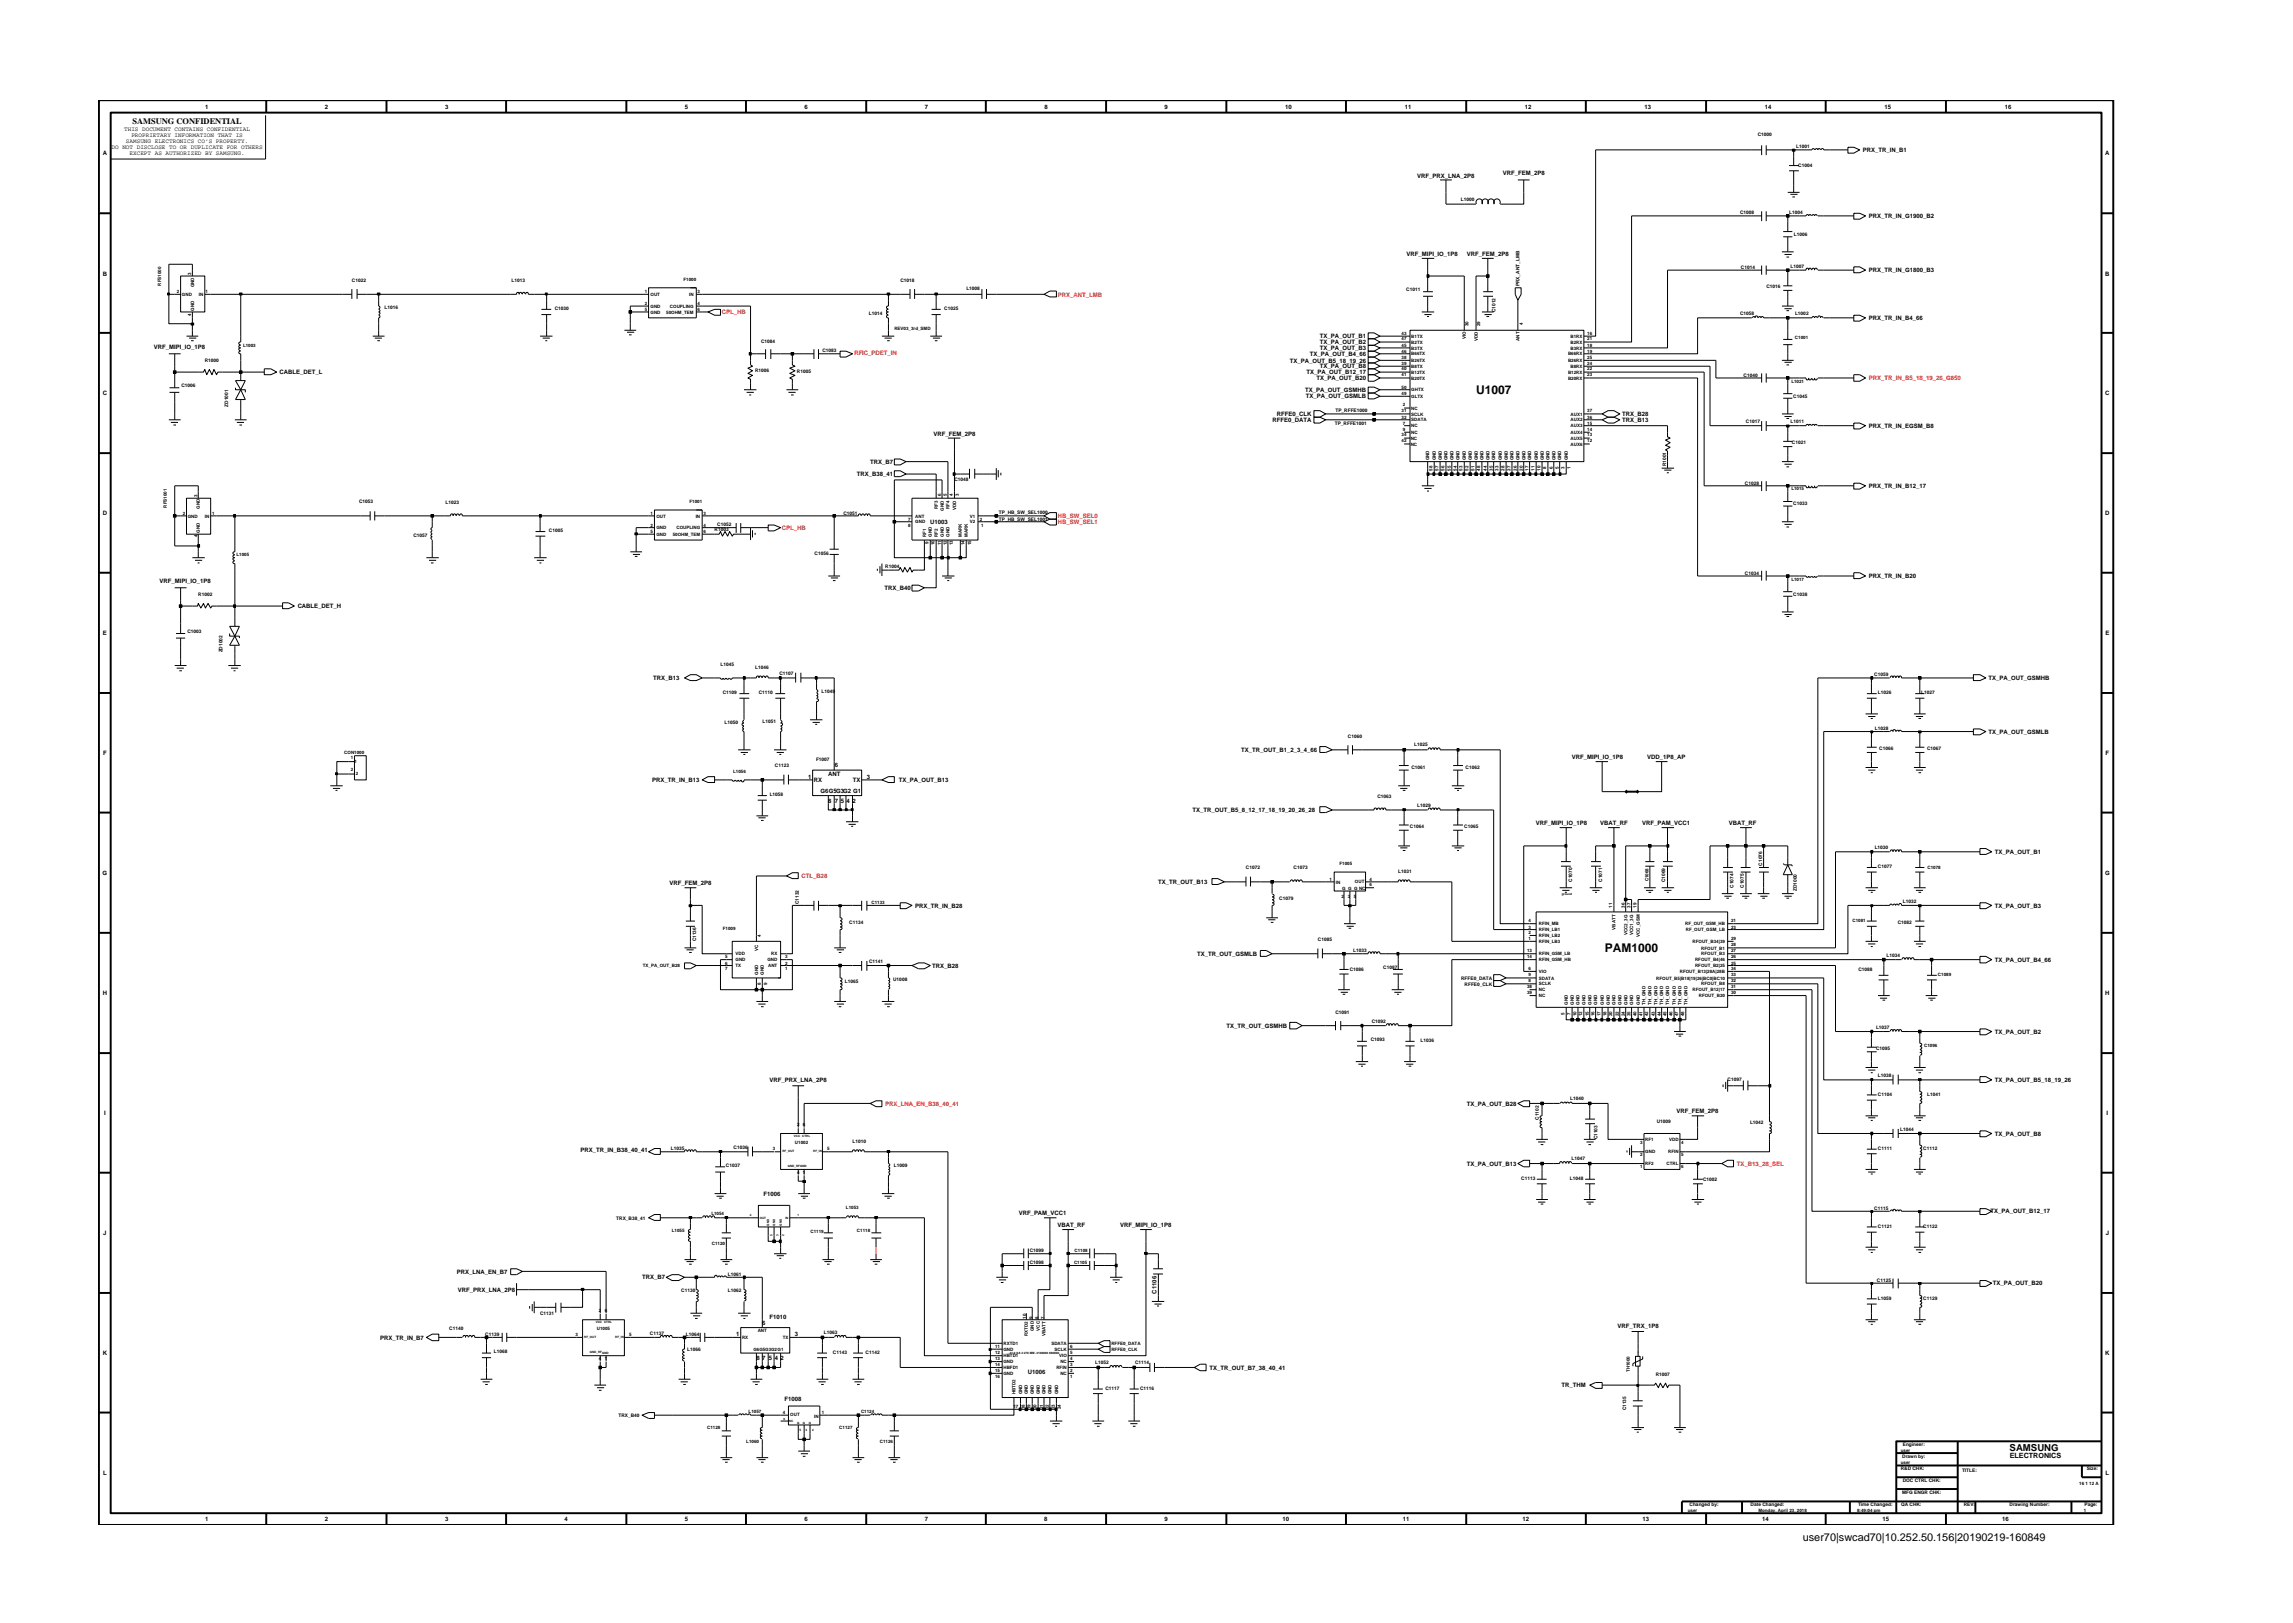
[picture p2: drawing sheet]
<svg xmlns="http://www.w3.org/2000/svg" width="297mm" height="210mm" viewBox="0 0 297 210" stroke-linecap="round" stroke-linejoin="round" font-family="sans-serif">
<defs><g id="words">
<g font-size="1.6">
<text x="191.2" y="51.1">U1007</text>
<text x="207.9" y="123.4">PAM1000</text>
</g>
<text font-size="1.4" x="233.5" y="199.7">user70|swcad70|10.252.50.156|20190219-160849</text>
<text font-size="1.2" x="260.3" y="187.9">SAMSUNG</text>
<text font-size="1.1" x="17.2" y="16.1">SAMSUNG CONFIDENTIAL</text>
<text font-size=".9" x="260.3" y="188.8">ELECTRONICS</text>
<g font-size=".8">
<text x="16.1" y="17">THIS DOCUMENT CONTAINS CONFIDENTIAL</text>
<text x="17" y="17.8">PROPRIETARY INFORMATION THAT IS</text>
<text x="26.6" y="14.1">1</text>
<text x="42.1" y="14.1">2</text>
<text x="57.6" y="14.1">3</text>
<text x="88.7" y="14.1">5</text>
<text x="104.2" y="14.1">6</text>
<text x="119.8" y="14.1">7</text>
<text x="135.3" y="14.1">8</text>
<text x="150.9" y="14.1">9</text>
<text x="166.5" y="14.1">10</text>
<text x="182" y="14.1">11</text>
<text x="197.6" y="14.1">12</text>
<text x="213" y="14.1">13</text>
<text x="228.6" y="14.1">14</text>
<text x="244.1" y="14.1">15</text>
<text x="259.7" y="14.1">16</text>
<text x="13.3" y="20.1">A</text>
<text x="14.5" y="19.3">DO NOT DISCLOSE TO OR DUPLICATE FOR OTHERS</text>
<text x="16.3" y="18.5">SAMSUNG ELECTRONICS CO’S PROPERTY.</text>
<text x="16.8" y="20.1">EXCEPT AS AUTHORIZED BY SAMSUNG.</text>
<text x="183.6" y="23">VRF_PRX_LNA_2P8</text>
<text x="194.7" y="22.7">VRF_FEM_2P8</text>
<text x="241.3" y="19.7">PRX_TR_IN_B1</text>
<text x="272.7" y="20.1">A</text>
<text x="242.1" y="28.3">PRX_TR_IN_G1900_B2</text>
<text x="13.3" y="35.7">B</text>
<text x="182.2" y="33.2">VRF_MIPI_IO_1P8</text>
<text x="190" y="33.2">VRF_FEM_2P8</text>
<text x="242.1" y="35.3">PRX_TR_IN_G1800_B3</text>
<text x="272.7" y="35.7">B</text>
<text x="242.1" y="41.5">PRX_TR_IN_B4_66</text>
<text x="19.9" y="45.2">VRF_MIPI_IO_1P8</text>
<text x="167.1" y="47">TX_PA_OUT_B5_18_19_26</text>
<text x="169.7" y="46.1">TX_PA_OUT_B4_66</text>
<text x="171" y="43.8">TX_PA_OUT_B1</text>
<text x="171" y="44.6">TX_PA_OUT_B2</text>
<text x="171" y="45.4">TX_PA_OUT_B3</text>
<text x="171" y="47.7">TX_PA_OUT_B8</text>
<text x="13.3" y="51.2">C</text>
<text x="36.2" y="48.5">CABLE_DET_L</text>
<text x="165.4" y="53.9">RFFE0_CLK</text>
<text x="169.1" y="50.8">TX_PA_OUT_GSMHB</text>
<text x="169.2" y="51.6">TX_PA_OUT_GSMLB</text>
<text x="169.3" y="48.5">TX_PA_OUT_B12_17</text>
<text x="170.6" y="49.2">TX_PA_OUT_B20</text>
<text x="210.1" y="53.9">TRX_B28</text>
<text x="272.7" y="51.2">C</text>
<text x="120.9" y="56.4">VRF_FEM_2P8</text>
<text x="164.8" y="54.7">RFFE0_DATA</text>
<text x="210.1" y="54.7">TRX_B13</text>
<text x="242.1" y="55.4">PRX_TR_IN_EGSM_B8</text>
<text x="111" y="61.7">TRX_B38_41</text>
<text x="112.7" y="60.1">TRX_B7</text>
<text x="242.1" y="63.2">PRX_TR_IN_B12_17</text>
<text x="13.3" y="66.8">D</text>
<text x="120.5" y="67.8">U1003</text>
<text x="272.7" y="66.8">D</text>
<text x="20.7" y="75.5">VRF_MIPI_IO_1P8</text>
<text x="114.6" y="76.4">TRX_B40</text>
<text x="242.1" y="74.9">PRX_TR_IN_B20</text>
<text x="13.3" y="82.3">E</text>
<text x="38.6" y="78.8">CABLE_DET_H</text>
<text x="272.7" y="82.3">E</text>
<text x="84.6" y="88.1">TRX_B13</text>
<text x="257.6" y="88.1">TX_PA_OUT_GSMHB</text>
<text x="257.6" y="95.1">TX_PA_OUT_GSMLB</text>
<text x="13.3" y="97.8">F</text>
<text x="84.5" y="101.3">PRX_TR_IN_B13</text>
<text x="104.7" y="100.9">1</text>
<text x="105.4" y="101.3">RX</text>
<text x="107.3" y="100.5">ANT</text>
<text x="108.1" y="99.4">6</text>
<text x="110.5" y="101.3">TX</text>
<text x="112.3" y="100.9">3</text>
<text x="116.5" y="101.3">TX_PA_OUT_B13</text>
<text x="160.8" y="97.4">TX_TR_OUT_B1_2_3_4_66</text>
<text x="203.6" y="98.4">VRF_MIPI_IO_1P8</text>
<text x="213.4" y="98.4">VDD_1P8_AP</text>
<text x="272.8" y="97.8">F</text>
<text x="106.3" y="102.7">G6G5G3G2 G1</text>
<text x="107.3" y="104">8</text>
<text x="108.1" y="104">7</text>
<text x="108.9" y="104">5</text>
<text x="109.7" y="104">4</text>
<text x="110.4" y="104">2</text>
<text x="154.5" y="105.2">TX_TR_OUT_B5_8_12_17_18_19_20_26_28</text>
<text x="199" y="106.9">VRF_MIPI_IO_1P8</text>
<text x="207.3" y="106.9">VBAT_RF</text>
<text x="212.7" y="106.9">VRF_PAM_VCC1</text>
<text x="224" y="106.9">VBAT_RF</text>
<text x="13.3" y="113.3">G</text>
<text x="258.4" y="110.6">TX_PA_OUT_B1</text>
<text x="272.7" y="113.3">G</text>
<text x="86.7" y="114.7">VRF_FEM_2P8</text>
<text x="118.6" y="117.6">PRX_TR_IN_B28</text>
<text x="150" y="114.5">TX_TR_OUT_B13</text>
<text x="258.4" y="117.6">TX_PA_OUT_B3</text>
<text x="120.7" y="125.4">TRX_B28</text>
<text x="155.1" y="123.8">TX_TR_OUT_GSMLB</text>
<text x="258.4" y="124.6">TX_PA_OUT_B4_66</text>
<text x="13.3" y="128.9">H</text>
<text x="272.7" y="128.9">H</text>
<text x="158.9" y="133.2">TX_TR_OUT_GSMHB</text>
<text x="258.4" y="133.9">TX_PA_OUT_B2</text>
<text x="99.7" y="140.2">VRF_PRX_LNA_2P8</text>
<text x="190" y="143.2">TX_PA_OUT_B28</text>
<text x="258.4" y="140.2">TX_PA_OUT_B5_18_19_26</text>
<text x="13.5" y="144.4">I</text>
<text x="75.2" y="149.2">PRX_TR_IN_B38_40_41</text>
<text x="217.2" y="144.2">VRF_FEM_2P8</text>
<text x="258.4" y="147.1">TX_PA_OUT_B8</text>
<text x="272.9" y="144.4">I</text>
<text x="98.9" y="154.9">F1006</text>
<text x="190" y="151">TX_PA_OUT_B13</text>
<text x="13.4" y="160">J</text>
<text x="132" y="157.5">VRF_PAM_VCC1</text>
<text x="137" y="159">VBAT_RF</text>
<text x="145.1" y="159">VRF_MIPI_IO_1P8</text>
<text x="257.8" y="157.2">TX_PA_OUT_B12_17</text>
<text x="272.8" y="160">J</text>
<text x="59.2" y="165">PRX_LNA_EN_B7</text>
<text x="59.3" y="167.4">VRF_PRX_LNA_2P8</text>
<text x="83.2" y="165.8">TRX_B7</text>
<text x="149.8" y="167.6" transform="rotate(-90 149.8 167.6)">C1106</text>
<text x="258.2" y="166.5">TX_PA_OUT_B20</text>
<text x="49.2" y="173.5">PRX_TR_IN_B7</text>
<text x="95.4" y="173.1">1</text>
<text x="98.7" y="171.6">6</text>
<text x="99.7" y="170.8">F1010</text>
<text x="103" y="173.1">3</text>
<text x="209.5" y="172">VRF_TRX_1P8</text>
<text x="13.3" y="175.5">K</text>
<text x="98" y="176.2">8</text>
<text x="98.7" y="176.2">7</text>
<text x="99.6" y="176.2">5</text>
<text x="100.4" y="176.2">4</text>
<text x="101.1" y="176.2">2</text>
<text x="133.2" y="178">U1006</text>
<text x="156.7" y="177.4">TX_TR_OUT_B7_38_40_41</text>
<text x="202.3" y="179.7">TR_THM</text>
<text x="272.7" y="175.5">K</text>
<text x="101.6" y="181.5">F1008</text>
<text x="13.3" y="191.1">L</text>
<text x="272.8" y="191.1">L</text>
<text x="26.6" y="197.1">1</text>
<text x="42.1" y="197.1">2</text>
<text x="57.6" y="197.1">3</text>
<text x="73.1" y="197.1">4</text>
<text x="88.7" y="197.1">5</text>
<text x="104.2" y="197.1">6</text>
<text x="119.8" y="197.1">7</text>
<text x="135.3" y="197.1">8</text>
<text x="150.9" y="197.1">9</text>
<text x="166.1" y="197.1">10</text>
<text x="181.7" y="197.1">11</text>
<text x="197.2" y="197.1">12</text>
<text x="212.8" y="197.1">13</text>
<text x="228.3" y="197.1">14</text>
<text x="243.9" y="197.1">15</text>
<text x="259.4" y="197.1">16</text>
</g>
<g font-size=".8" fill="#f00">
<text x="93.5" y="40.7">CPL_HB</text>
<text x="137" y="38.4">PRX_ANT_LMB</text>
<text x="110.7" y="45.9">RFIC_PDET_IN</text>
<text x="242.1" y="49.2">PRX_TR_IN_B5_18_19_26_G850</text>
<text x="101.3" y="68.6">CPL_HB</text>
<text x="137" y="67.9">HB_SW_SEL1</text>
<text x="137" y="67.1">HB_SW_SEL0</text>
<text x="103.8" y="113.8">CTL_B28</text>
<text x="114.7" y="143.2">PRX_LNA_EN_B38_40_41</text>
<text x="225" y="151">TX_B13_28_SEL</text>
</g>
<g font-size=".6">
<text x="227.7" y="17.6">C1000</text>
<text x="232.7" y="19.2">L1001</text>
<text x="232.9" y="21.6">C1004</text>
<text x="189.3" y="26.1">L1000</text>
<text x="225.4" y="27.7">C1008</text>
<text x="231.8" y="27.7">L1004</text>
<text x="24.8" y="35.6" transform="rotate(-90 24.8 35.6)">3</text>
<text x="225.5" y="34.8">C1014</text>
<text x="231.9" y="34.7">L1007</text>
<text x="232.4" y="30.5">L1006</text>
<text x="20.9" y="37" transform="rotate(-90 20.9 37)">RFS1000</text>
<text x="22.9" y="38">2</text>
<text x="23.6" y="38.3">GND</text>
<text x="24.8" y="40.9" transform="rotate(-90 24.8 40.9)">4</text>
<text x="25.1" y="40.2" transform="rotate(-90 25.1 40.2)">GND</text>
<text x="25.1" y="37.2" transform="rotate(-90 25.1 37.2)">GND</text>
<text x="25.8" y="38.3">IN</text>
<text x="26.6" y="38">1</text>
<text x="45.6" y="36.5">C1022</text>
<text x="49.8" y="40.1">L1016</text>
<text x="66.3" y="36.5">L1013</text>
<text x="71.9" y="40.2">C1030</text>
<text x="83.5" y="38">1</text>
<text x="83.5" y="39.5">2</text>
<text x="83.5" y="40.2">5</text>
<text x="84.3" y="38.3">OUT</text>
<text x="84.3" y="39.9">GND</text>
<text x="84.3" y="40.6">GND</text>
<text x="86.3" y="40.6">50OHM_TEM</text>
<text x="86.8" y="39.9">COUPLING</text>
<text x="88.5" y="36.4">F1000</text>
<text x="89.3" y="38.3">IN</text>
<text x="90.4" y="38">3</text>
<text x="90.4" y="39.5">4</text>
<text x="90.4" y="40.2">6</text>
<text x="112.6" y="40.8">L1014</text>
<text x="116.6" y="36.5">C1018</text>
<text x="122.3" y="40.2">C1025</text>
<text x="125.2" y="37.5">L1008</text>
<text x="182.2" y="37.7">C1011</text>
<text x="193.7" y="40.4" transform="rotate(-90 193.7 40.4)">C1012</text>
<text x="196.9" y="37.1" transform="rotate(-90 196.9 37.1)">PRX_ANT_LMB</text>
<text x="225.4" y="40.8">C1058</text>
<text x="228.8" y="37.3">C1016</text>
<text x="232.5" y="40.9">L1002</text>
<text x="26.5" y="46.9">R1000</text>
<text x="31.5" y="44.9">L1003</text>
<text x="98.6" y="44.5">C1084</text>
<text x="106.5" y="45.7">C1083</text>
<text x="115.9" y="42.8">REV03_3rd_SMD</text>
<text x="181.6" y="43.3">43</text>
<text x="181.6" y="44.9">45</text>
<text x="181.6" y="45.7">46</text>
<text x="181.6" y="44.1">47</text>
<text x="181.6" y="48">40</text>
<text x="181.6" y="46.5">38</text>
<text x="181.6" y="47.2">39</text>
<text x="182.8" y="43.8">B1TX</text>
<text x="182.8" y="45.3">B3TX</text>
<text x="182.8" y="46">B66TX</text>
<text x="182.8" y="44.5">B2TX</text>
<text x="182.8" y="46.9">B26TX</text>
<text x="182.8" y="47.7">B8TX</text>
<text x="189.9" y="44" transform="rotate(-90 189.9 44)">VIO</text>
<text x="190.2" y="42.3" transform="rotate(-90 190.2 42.3)">30</text>
<text x="191.4" y="44.2" transform="rotate(-90 191.4 44.2)">VDD</text>
<text x="191.8" y="42.3" transform="rotate(-90 191.8 42.3)">29</text>
<text x="196.8" y="44.2" transform="rotate(-90 196.8 44.2)">ANT</text>
<text x="197.3" y="42.1" transform="rotate(-90 197.3 42.1)">4</text>
<text x="203.1" y="46.9">B26RX</text>
<text x="203.1" y="46">B66RX</text>
<text x="203.5" y="44.5">B2RX</text>
<text x="203.5" y="47.7">B8RX</text>
<text x="203.5" y="43.8">B1RX</text>
<text x="203.5" y="45.3">B3RX</text>
<text x="205.6" y="44.1">21</text>
<text x="205.6" y="48">22</text>
<text x="205.6" y="47.2">24</text>
<text x="205.6" y="46.5">25</text>
<text x="205.6" y="43.3">16</text>
<text x="205.6" y="44.9">18</text>
<text x="205.6" y="45.7">19</text>
<text x="232.5" y="44">C1001</text>
<text x="23.5" y="50.2">C1006</text>
<text x="29.6" y="52.7" transform="rotate(-90 29.6 52.7)">ZD1001</text>
<text x="97.8" y="48.2">R1006</text>
<text x="103.2" y="48.4">R1005</text>
<text x="173" y="53.3">TP_RFFE1000</text>
<text x="181.6" y="50.4">50</text>
<text x="181.6" y="51.1">49</text>
<text x="181.6" y="48.8">41</text>
<text x="181.6" y="53.4">31</text>
<text x="181.7" y="52.6">2</text>
<text x="182.8" y="50.7">GHTX</text>
<text x="182.8" y="51.5">GLTX</text>
<text x="182.8" y="48.4">B12TX</text>
<text x="182.8" y="49.2">B20TX</text>
<text x="182.8" y="53.8">SCLK</text>
<text x="182.8" y="53.1">NC</text>
<text x="203.1" y="48.4">B12RX</text>
<text x="203.1" y="49.2">B20RX</text>
<text x="203.5" y="53.8">AUX1</text>
<text x="205.6" y="53.4">37</text>
<text x="205.6" y="48.8">23</text>
<text x="225.9" y="48.8">C1040</text>
<text x="232.1" y="49.6">L1021</text>
<text x="232.3" y="51.5">C1045</text>
<text x="172.9" y="55.1">TP_RFFE1001</text>
<text x="181.6" y="57.3">42</text>
<text x="181.6" y="54.3">32</text>
<text x="181.6" y="56.5">34</text>
<text x="181.7" y="55">7</text>
<text x="181.7" y="55.8">9</text>
<text x="182.7" y="57.7">NC</text>
<text x="182.7" y="57">NC</text>
<text x="182.8" y="55.4">NC</text>
<text x="182.8" y="56.2">NC</text>
<text x="182.8" y="54.6">SDATA</text>
<text x="185.2" y="59.6" transform="rotate(-90 185.2 59.6)">GND</text>
<text x="186" y="59.6" transform="rotate(-90 186 59.6)">GND</text>
<text x="186.8" y="59.6" transform="rotate(-90 186.8 59.6)">GND</text>
<text x="187.5" y="59.6" transform="rotate(-90 187.5 59.6)">GND</text>
<text x="188.3" y="59.6" transform="rotate(-90 188.3 59.6)">GND</text>
<text x="189" y="59.6" transform="rotate(-90 189 59.6)">GND</text>
<text x="189.9" y="59.6" transform="rotate(-90 189.9 59.6)">GND</text>
<text x="190.7" y="59.6" transform="rotate(-90 190.7 59.6)">GND</text>
<text x="191.4" y="59.6" transform="rotate(-90 191.4 59.6)">GND</text>
<text x="192.2" y="59.6" transform="rotate(-90 192.2 59.6)">GND</text>
<text x="192.9" y="59.6" transform="rotate(-90 192.9 59.6)">GND</text>
<text x="193.7" y="59.6" transform="rotate(-90 193.7 59.6)">GND</text>
<text x="194.6" y="59.6" transform="rotate(-90 194.6 59.6)">GND</text>
<text x="195.3" y="59.6" transform="rotate(-90 195.3 59.6)">GND</text>
<text x="196.1" y="59.6" transform="rotate(-90 196.1 59.6)">GND</text>
<text x="196.8" y="59.6" transform="rotate(-90 196.8 59.6)">GND</text>
<text x="197.6" y="59.6" transform="rotate(-90 197.6 59.6)">GND</text>
<text x="198.4" y="59.6" transform="rotate(-90 198.4 59.6)">GND</text>
<text x="199.2" y="59.6" transform="rotate(-90 199.2 59.6)">GND</text>
<text x="200" y="59.6" transform="rotate(-90 200 59.6)">GND</text>
<text x="200.7" y="59.6" transform="rotate(-90 200.7 59.6)">GND</text>
<text x="201.5" y="59.6" transform="rotate(-90 201.5 59.6)">GND</text>
<text x="202.3" y="59.6" transform="rotate(-90 202.3 59.6)">GND</text>
<text x="203.1" y="59.6" transform="rotate(-90 203.1 59.6)">GND</text>
<text x="203.5" y="54.6">AUX2</text>
<text x="203.5" y="57">AUX5</text>
<text x="203.5" y="56.2">AUX4</text>
<text x="203.5" y="55.4">AUX3</text>
<text x="203.5" y="57.7">AUX6</text>
<text x="205.6" y="54.3">36</text>
<text x="205.6" y="56.5">13</text>
<text x="205.6" y="55.8">14</text>
<text x="205.6" y="55">15</text>
<text x="205.6" y="57.3">12</text>
<text x="226.2" y="54.8">C1017</text>
<text x="231.9" y="54.8">L1011</text>
<text x="232.1" y="57.5">C1021</text>
<text x="21.6" y="65.8" transform="rotate(-90 21.6 65.8)">RFS1001</text>
<text x="25.6" y="64.4" transform="rotate(-90 25.6 64.4)">3</text>
<text x="25.9" y="65.9" transform="rotate(-90 25.9 65.9)">GND</text>
<text x="46.5" y="65.2">C1053</text>
<text x="57.7" y="65.3">L1023</text>
<text x="89.3" y="65.1">F1001</text>
<text x="121.5" y="66" transform="rotate(-90 121.5 66)">RF3</text>
<text x="121.9" y="64.3" transform="rotate(-90 121.9 64.3)">6</text>
<text x="122.7" y="64.3" transform="rotate(-90 122.7 64.3)">5</text>
<text x="123" y="66" transform="rotate(-90 123 66)">RF4</text>
<text x="123.4" y="64.3" transform="rotate(-90 123.4 64.3)">4</text>
<text x="123.6" y="62.3">C1048</text>
<text x="124.2" y="64.3" transform="rotate(-90 124.2 64.3)">3</text>
<text x="185.6" y="61" transform="rotate(-90 185.6 61)">58</text>
<text x="186.3" y="61" transform="rotate(-90 186.3 61)">57</text>
<text x="187.1" y="61" transform="rotate(-90 187.1 61)">56</text>
<text x="187.9" y="61" transform="rotate(-90 187.9 61)">55</text>
<text x="188.7" y="61" transform="rotate(-90 188.7 61)">54</text>
<text x="189.5" y="61" transform="rotate(-90 189.5 61)">53</text>
<text x="190.2" y="61" transform="rotate(-90 190.2 61)">52</text>
<text x="191" y="61" transform="rotate(-90 191 61)">51</text>
<text x="191.8" y="61" transform="rotate(-90 191.8 61)">48</text>
<text x="192.6" y="61" transform="rotate(-90 192.6 61)">44</text>
<text x="193.4" y="61" transform="rotate(-90 193.4 61)">35</text>
<text x="194.1" y="61" transform="rotate(-90 194.1 61)">33</text>
<text x="194.9" y="61" transform="rotate(-90 194.9 61)">28</text>
<text x="195.7" y="61" transform="rotate(-90 195.7 61)">27</text>
<text x="196.5" y="61" transform="rotate(-90 196.5 61)">26</text>
<text x="197.3" y="61" transform="rotate(-90 197.3 61)">20</text>
<text x="198" y="61" transform="rotate(-90 198 61)">17</text>
<text x="198.8" y="61" transform="rotate(-90 198.8 61)">11</text>
<text x="199.5" y="61" transform="rotate(-90 199.5 61)">10</text>
<text x="200.3" y="60.8" transform="rotate(-90 200.3 60.8)">8</text>
<text x="201.2" y="60.8" transform="rotate(-90 201.2 60.8)">6</text>
<text x="201.9" y="60.8" transform="rotate(-90 201.9 60.8)">5</text>
<text x="202.7" y="60.8" transform="rotate(-90 202.7 60.8)">3</text>
<text x="203.4" y="60.8" transform="rotate(-90 203.4 60.8)">1</text>
<text x="215.8" y="60.4" transform="rotate(-90 215.8 60.4)">R1001</text>
<text x="226" y="62.8">C1028</text>
<text x="232.1" y="63.5">L1015</text>
<text x="232.3" y="65.5">C1033</text>
<text x="23.7" y="66.7">2</text>
<text x="24.3" y="67">GND</text>
<text x="25.6" y="69.6" transform="rotate(-90 25.6 69.6)">4</text>
<text x="25.9" y="69" transform="rotate(-90 25.9 69)">GND</text>
<text x="26.5" y="67">IN</text>
<text x="27.5" y="66.7">1</text>
<text x="53.5" y="69.5">C1057</text>
<text x="71.1" y="68.9">C1005</text>
<text x="84.3" y="66.7">1</text>
<text x="84.3" y="68.3">2</text>
<text x="84.3" y="69">5</text>
<text x="85" y="67">OUT</text>
<text x="85" y="68.6">GND</text>
<text x="85" y="69.4">GND</text>
<text x="87.1" y="69.4">50OHM_TEM</text>
<text x="87.6" y="68.6">COUPLING</text>
<text x="90.1" y="67">IN</text>
<text x="91.1" y="69">6</text>
<text x="91.1" y="66.7">3</text>
<text x="91.1" y="68.3">4</text>
<text x="92.6" y="68.8">R1003</text>
<text x="92.9" y="68.2">C1052</text>
<text x="105.5" y="71.9">C1056</text>
<text x="109.2" y="66.7">C1051</text>
<text x="117.7" y="67.5">7</text>
<text x="117.7" y="68.2">8</text>
<text x="118.6" y="67">ANT</text>
<text x="118.6" y="67.8">GND</text>
<text x="120" y="69.5" transform="rotate(-90 120 69.5)">RF1</text>
<text x="120.3" y="70.5" transform="rotate(-90 120.3 70.5)">9</text>
<text x="120.7" y="69.5" transform="rotate(-90 120.7 69.5)">GND</text>
<text x="121.1" y="70.6" transform="rotate(-90 121.1 70.6)">10</text>
<text x="121.5" y="69.5" transform="rotate(-90 121.5 69.5)">RF2</text>
<text x="121.9" y="70.6" transform="rotate(-90 121.9 70.6)">11</text>
<text x="122.2" y="69.5" transform="rotate(-90 122.2 69.5)">GND</text>
<text x="122.2" y="66.2" transform="rotate(-90 122.2 66.2)">GND</text>
<text x="122.7" y="70.6" transform="rotate(-90 122.7 70.6)">12</text>
<text x="123" y="69.5" transform="rotate(-90 123 69.5)">GND</text>
<text x="123.4" y="70.6" transform="rotate(-90 123.4 70.6)">13</text>
<text x="123.9" y="66.1" transform="rotate(-90 123.9 66.1)">VDD</text>
<text x="124.6" y="69.5" transform="rotate(-90 124.6 69.5)">MARK</text>
<text x="125" y="70.6" transform="rotate(-90 125 70.6)">14</text>
<text x="125.4" y="69.5" transform="rotate(-90 125.4 69.5)">MARK</text>
<text x="125.6" y="67">V1</text>
<text x="125.6" y="67.8">V2</text>
<text x="125.8" y="70.6" transform="rotate(-90 125.8 70.6)">15</text>
<text x="126.9" y="67.5">2</text>
<text x="127.1" y="68.2">1</text>
<text x="129.4" y="67.5">TP_HB_SW_SEL1001</text>
<text x="129.4" y="66.6">TP_HB_SW_SEL1000</text>
<text x="25.7" y="77.2">R1002</text>
<text x="30.6" y="72.1">L1005</text>
<text x="114.7" y="73.6">R1004</text>
<text x="226" y="74.5">C1034</text>
<text x="232.1" y="75.2">L1017</text>
<text x="232.3" y="77.2">C1038</text>
<text x="24.3" y="82">C1003</text>
<text x="28.8" y="84.5" transform="rotate(-90 28.8 84.5)">ZD1002</text>
<text x="93.3" y="86.2">L1045</text>
<text x="93.6" y="89.9">C1109</text>
<text x="97.8" y="86.6">L1046</text>
<text x="98.3" y="89.9">C1110</text>
<text x="101" y="87.5">C1107</text>
<text x="106.4" y="89.7">L1049</text>
<text x="242.8" y="87.6">C1059</text>
<text x="243.3" y="89.9">L1026</text>
<text x="248.9" y="89.9">L1027</text>
<text x="93.9" y="93.8">L1050</text>
<text x="98.8" y="93.7">L1051</text>
<text x="174.6" y="95.6">C1060</text>
<text x="242.9" y="94.6">L1028</text>
<text x="44.6" y="97.7">CON1000</text>
<text x="45.4" y="99.9">2</text>
<text x="45.4" y="98.3">1</text>
<text x="45.9" y="98.8">1</text>
<text x="46.1" y="100.4">2</text>
<text x="95" y="100.1">L1056</text>
<text x="100.4" y="99.4">C1123</text>
<text x="105.7" y="98.6">F1007</text>
<text x="182.8" y="99.7">C1061</text>
<text x="183.2" y="96.6">L1025</text>
<text x="189.8" y="99.7">C1062</text>
<text x="243.4" y="97.1">C1066</text>
<text x="249.6" y="97.1">C1067</text>
<text x="99.7" y="103.2">L1058</text>
<text x="178.4" y="103.3">C1063</text>
<text x="182.7" y="107.2">C1064</text>
<text x="183.6" y="104.5">L1029</text>
<text x="189.7" y="107.2">C1065</text>
<text x="161.4" y="112.6">C1072</text>
<text x="167.6" y="112.6">C1073</text>
<text x="173.5" y="112.1">F1005</text>
<text x="181.1" y="113.1">L1031</text>
<text x="228.3" y="112.1" transform="rotate(-90 228.3 112.1)">C1076</text>
<text x="242.9" y="110">L1030</text>
<text x="243.3" y="112.5">C1077</text>
<text x="249.7" y="112.6">C1078</text>
<text x="103.5" y="117.1" transform="rotate(-90 103.5 117.1)">C1132</text>
<text x="110" y="119.7">C1134</text>
<text x="112.9" y="117.1">C1133</text>
<text x="165.7" y="116.5">C1079</text>
<text x="172.2" y="114.1">1</text>
<text x="173.1" y="114.5">IN</text>
<text x="173.8" y="116.4">2</text>
<text x="173.9" y="115.3">G G G NC</text>
<text x="174.6" y="116.4">3</text>
<text x="175.4" y="116.4">5</text>
<text x="175.5" y="114.4">OUT</text>
<text x="177.4" y="114.1">4</text>
<text x="177.4" y="114.8">6</text>
<text x="198" y="119.5">4</text>
<text x="199.3" y="119.9">RFIN_MB</text>
<text x="203.7" y="114.2" transform="rotate(-90 203.7 114.2)">C1070</text>
<text x="207.5" y="114.2" transform="rotate(-90 207.5 114.2)">C1071</text>
<text x="208.9" y="117.6" transform="rotate(-90 208.9 117.6)">11</text>
<text x="210.5" y="117.6" transform="rotate(-90 210.5 117.6)">36</text>
<text x="211.2" y="117.6" transform="rotate(-90 211.2 117.6)">37</text>
<text x="212" y="117.6" transform="rotate(-90 212 117.6)">19</text>
<text x="213.6" y="114.2" transform="rotate(-90 213.6 114.2)">C1068</text>
<text x="215.7" y="114.3" transform="rotate(-90 215.7 114.3)">C1069</text>
<text x="218.3" y="119.9">RF_OUT_GSM_HB</text>
<text x="224.2" y="119.5">21</text>
<text x="224.6" y="115" transform="rotate(-90 224.6 115)">C1074</text>
<text x="225.9" y="115" transform="rotate(-90 225.9 115)">C1075</text>
<text x="232.8" y="115.4" transform="rotate(-90 232.8 115.4)">ZD1000</text>
<text x="240" y="119.5">C1081</text>
<text x="245.8" y="119.7">C1082</text>
<text x="246.5" y="117">L1032</text>
<text x="83.3" y="125.3">TX_PA_OUT_B28</text>
<text x="90.2" y="121.9" transform="rotate(-90 90.2 121.9)">C1136</text>
<text x="93.6" y="120.5">F1009</text>
<text x="93.9" y="125">6</text>
<text x="93.9" y="125.7">7</text>
<text x="93.9" y="124.1">5</text>
<text x="95.3" y="125.3">TX</text>
<text x="95.3" y="123.8">VDD</text>
<text x="95.3" y="124.5">GND</text>
<text x="98.2" y="123.2" transform="rotate(-90 98.2 123.2)">VC</text>
<text x="98.5" y="121.3" transform="rotate(-90 98.5 121.3)">4</text>
<text x="99.4" y="124.5">GND</text>
<text x="99.5" y="125.3">ANT</text>
<text x="99.9" y="123.8">RX</text>
<text x="101.7" y="125.7">1</text>
<text x="101.7" y="125">2</text>
<text x="101.7" y="124.1">3</text>
<text x="112.6" y="124.7">C1141</text>
<text x="170.7" y="121.9">C1085</text>
<text x="174.9" y="125.8">C1086</text>
<text x="175.3" y="123.4">L1033</text>
<text x="179.2" y="125.5">C1087</text>
<text x="197.8" y="123.3">13</text>
<text x="197.8" y="124.1">14</text>
<text x="198" y="121.1">2</text>
<text x="198" y="121.8">1</text>
<text x="198" y="120.3">3</text>
<text x="198" y="125.7">6</text>
<text x="199.3" y="121.4">RFIN_LB2</text>
<text x="199.3" y="123.8">RFIN_GSM_LB</text>
<text x="199.3" y="122.2">RFIN_LB3</text>
<text x="199.3" y="120.6">RFIN_LB1</text>
<text x="199.3" y="124.5">RFIN_GSM_HB</text>
<text x="209.3" y="120.4" transform="rotate(-90 209.3 120.4)">VBATT</text>
<text x="210.8" y="121.1" transform="rotate(-90 210.8 121.1)">VCC2_3G</text>
<text x="211.6" y="121.1" transform="rotate(-90 211.6 121.1)">VCC1_3G</text>
<text x="212.4" y="121.4" transform="rotate(-90 212.4 121.4)">VCC_GSM</text>
<text x="218.4" y="120.6">RF_OUT_GSM_LB</text>
<text x="219.3" y="122.2">RFOUT_B34|39</text>
<text x="219.6" y="125.3">RFOUT_B2|25</text>
<text x="219.6" y="124.5">RFOUT_B4|46</text>
<text x="220.4" y="123.8">RFOUT_B3</text>
<text x="220.4" y="123">RFOUT_B1</text>
<text x="224.2" y="121.8">29</text>
<text x="224.2" y="125.7">34</text>
<text x="224.2" y="120.3">23</text>
<text x="224.2" y="125">25</text>
<text x="224.2" y="124.1">26</text>
<text x="224.2" y="123.3">27</text>
<text x="224.2" y="122.6">28</text>
<text x="240.7" y="125.8">C1088</text>
<text x="244.4" y="124">L1034</text>
<text x="98.2" y="126.3" transform="rotate(-90 98.2 126.3)">GND</text>
<text x="98.5" y="127.6" transform="rotate(-90 98.5 127.6)">8</text>
<text x="99" y="126.3" transform="rotate(-90 99 126.3)">GND</text>
<text x="99.4" y="127.6" transform="rotate(-90 99.4 127.6)">9</text>
<text x="109.4" y="127.3">L1065</text>
<text x="115.7" y="127.1">U1008</text>
<text x="173" y="131.3">C1091</text>
<text x="189.3" y="126.9">RFFE0_DATA</text>
<text x="189.7" y="127.7">RFFE0_CLK</text>
<text x="197.8" y="128">38</text>
<text x="197.8" y="128.8">39</text>
<text x="198" y="127.2">8</text>
<text x="198" y="126.5">9</text>
<text x="199.3" y="127.7">SCLK</text>
<text x="199.3" y="126.9">SDATA</text>
<text x="199.3" y="126.1">VIO</text>
<text x="199.3" y="128.4">NC</text>
<text x="199.3" y="129.2">NC</text>
<text x="202.7" y="131.5" transform="rotate(-90 202.7 131.5)">5</text>
<text x="203.1" y="130.2" transform="rotate(-90 203.1 130.2)">GND</text>
<text x="203.4" y="131.5" transform="rotate(-90 203.4 131.5)">7</text>
<text x="203.9" y="130.2" transform="rotate(-90 203.9 130.2)">GND</text>
<text x="204.2" y="131.7" transform="rotate(-90 204.2 131.7)">10</text>
<text x="204.6" y="130.2" transform="rotate(-90 204.6 130.2)">GND</text>
<text x="205" y="131.7" transform="rotate(-90 205 131.7)">12</text>
<text x="205.4" y="130.2" transform="rotate(-90 205.4 130.2)">GND</text>
<text x="205.8" y="131.7" transform="rotate(-90 205.8 131.7)">15</text>
<text x="206.2" y="130.2" transform="rotate(-90 206.2 130.2)">GND</text>
<text x="206.6" y="131.7" transform="rotate(-90 206.6 131.7)">16</text>
<text x="206.9" y="130.2" transform="rotate(-90 206.9 130.2)">GND</text>
<text x="207.3" y="131.7" transform="rotate(-90 207.3 131.7)">17</text>
<text x="207.8" y="130.2" transform="rotate(-90 207.8 130.2)">GND</text>
<text x="208.1" y="131.7" transform="rotate(-90 208.1 131.7)">18</text>
<text x="208.5" y="130.2" transform="rotate(-90 208.5 130.2)">GND</text>
<text x="208.9" y="131.7" transform="rotate(-90 208.9 131.7)">20</text>
<text x="209.3" y="130.2" transform="rotate(-90 209.3 130.2)">GND</text>
<text x="209.7" y="131.7" transform="rotate(-90 209.7 131.7)">22</text>
<text x="210" y="130.2" transform="rotate(-90 210 130.2)">GND</text>
<text x="210.5" y="131.7" transform="rotate(-90 210.5 131.7)">24</text>
<text x="210.8" y="130.2" transform="rotate(-90 210.8 130.2)">GND</text>
<text x="211.2" y="131.7" transform="rotate(-90 211.2 131.7)">35</text>
<text x="211.6" y="130.2" transform="rotate(-90 211.6 130.2)">GND</text>
<text x="212" y="131.7" transform="rotate(-90 212 131.7)">40</text>
<text x="212.4" y="130.2" transform="rotate(-90 212.4 130.2)">GND</text>
<text x="212.8" y="131.7" transform="rotate(-90 212.8 131.7)">41</text>
<text x="213.2" y="130.2" transform="rotate(-90 213.2 130.2)">TH_GND</text>
<text x="213.5" y="131.7" transform="rotate(-90 213.5 131.7)">42</text>
<text x="213.9" y="130.2" transform="rotate(-90 213.9 130.2)">TH_GND</text>
<text x="214.4" y="131.7" transform="rotate(-90 214.4 131.7)">43</text>
<text x="214.6" y="126.9">RFOUT_B5|B18|19|26|BC0|BC10</text>
<text x="214.7" y="130.2" transform="rotate(-90 214.7 130.2)">TH_GND</text>
<text x="215.1" y="131.7" transform="rotate(-90 215.1 131.7)">44</text>
<text x="215.5" y="130.2" transform="rotate(-90 215.5 130.2)">TH_GND</text>
<text x="215.9" y="131.7" transform="rotate(-90 215.9 131.7)">45</text>
<text x="216.2" y="130.2" transform="rotate(-90 216.2 130.2)">TH_GND</text>
<text x="216.7" y="131.7" transform="rotate(-90 216.7 131.7)">46</text>
<text x="217.1" y="130.2" transform="rotate(-90 217.1 130.2)">TH_GND</text>
<text x="217.4" y="131.7" transform="rotate(-90 217.4 131.7)">47</text>
<text x="217.6" y="126.1">RFOUT_B13|28A|28B</text>
<text x="217.8" y="130.2" transform="rotate(-90 217.8 130.2)">TH_GND</text>
<text x="218.2" y="131.7" transform="rotate(-90 218.2 131.7)">48</text>
<text x="218.6" y="130.2" transform="rotate(-90 218.6 130.2)">TH_GND</text>
<text x="219.3" y="128.4">RFOUT_B12|17</text>
<text x="220.1" y="129.2">RFOUT_B20</text>
<text x="220.4" y="127.7">RFOUT_B8</text>
<text x="224.2" y="128.8">30</text>
<text x="224.2" y="128">31</text>
<text x="224.2" y="127.2">32</text>
<text x="224.2" y="126.5">33</text>
<text x="251" y="126.4">C1089</text>
<text x="177.6" y="134.8">C1093</text>
<text x="177.7" y="132.6">C1092</text>
<text x="184" y="135">L1036</text>
<text x="243" y="136">C1095</text>
<text x="243" y="133.3">L1037</text>
<text x="249.3" y="135.6">C1096</text>
<text x="203.4" y="142.5">L1040</text>
<text x="223.8" y="140.1">C1097</text>
<text x="243.3" y="142">C1104</text>
<text x="243.3" y="139.5">L1038</text>
<text x="249.6" y="142">L1041</text>
<text x="86.9" y="149">L1035</text>
<text x="95" y="148.8">C1036</text>
<text x="100.1" y="149">3</text>
<text x="103" y="148.2">U1002</text>
<text x="103.2" y="145.9">2</text>
<text x="104" y="145.9">6</text>
<text x="107.1" y="149">5</text>
<text x="110.4" y="148">L1010</text>
<text x="199.3" y="145.1" transform="rotate(-90 199.3 145.1)">C1102</text>
<text x="207" y="147.6" transform="rotate(-90 207 147.6)">C1103</text>
<text x="212.5" y="148.2">3</text>
<text x="212.5" y="149.7">2</text>
<text x="213.1" y="147.8">RF1</text>
<text x="213.1" y="149.4">GND</text>
<text x="214.6" y="145.5">U1009</text>
<text x="216.1" y="149.4">RFIN</text>
<text x="216.2" y="147.8">VDD</text>
<text x="217.8" y="149.7">5</text>
<text x="217.8" y="148.2">4</text>
<text x="226.7" y="145.6">L1042</text>
<text x="243.3" y="149">C1111</text>
<text x="246.2" y="146.5">L1044</text>
<text x="249.2" y="149">C1112</text>
<text x="94" y="151.2">C1037</text>
<text x="103.2" y="152.1">4</text>
<text x="104" y="152.1">1</text>
<text x="115.8" y="151.2">L1009</text>
<text x="197.1" y="152.9">C1113</text>
<text x="203.4" y="152.9">L1048</text>
<text x="203.6" y="150.3">L1047</text>
<text x="212.5" y="151.3">1</text>
<text x="213.1" y="150.9">RF2</text>
<text x="215.9" y="150.9">CTRL</text>
<text x="217.8" y="151.3">6</text>
<text x="220.6" y="153">C1002</text>
<text x="79.8" y="158">TRX_B38_41</text>
<text x="87" y="159.5">L1055</text>
<text x="92.1" y="157.3">L1054</text>
<text x="92.2" y="161.2">C1120</text>
<text x="105" y="159.7">C1119</text>
<text x="109.6" y="156.6">L1053</text>
<text x="111" y="159.5">C1118</text>
<text x="242.8" y="156.7">C1115</text>
<text x="243.3" y="159.1">C1121</text>
<text x="249.2" y="159.1">C1122</text>
<text x="88.3" y="167.4">C1130</text>
<text x="94.3" y="165.3">L1061</text>
<text x="94.3" y="167.4">L1062</text>
<text x="133.4" y="162.2">C1099</text>
<text x="133.4" y="163.8">C1098</text>
<text x="139.1" y="163.8">C1105</text>
<text x="139.2" y="162.2">C1108</text>
<text x="243.1" y="166.1">C1125</text>
<text x="58.2" y="172.3">C1140</text>
<text x="62.9" y="173.1">C1139</text>
<text x="70" y="170.4">C1131</text>
<text x="74.5" y="173">3</text>
<text x="77.3" y="172.3">U1005</text>
<text x="77.6" y="170">2</text>
<text x="78.4" y="170">6</text>
<text x="81.5" y="173">5</text>
<text x="84.2" y="172.9">C1137</text>
<text x="88.8" y="173.1">L1064</text>
<text x="96.1" y="173.5">RX</text>
<text x="98.2" y="172.6">ANT</text>
<text x="101.4" y="173.5">TX</text>
<text x="106.7" y="172.8">L1063</text>
<text x="132.9" y="170.9" transform="rotate(-90 132.9 170.9)">10</text>
<text x="133.2" y="173" transform="rotate(-90 133.2 173)">RXTD2</text>
<text x="133.8" y="170.9" transform="rotate(-90 133.8 170.9)">9</text>
<text x="133.9" y="172.4" transform="rotate(-90 133.9 172.4)">GND</text>
<text x="134.5" y="170.9" transform="rotate(-90 134.5 170.9)">8</text>
<text x="134.7" y="172.4" transform="rotate(-90 134.7 172.4)">VCC</text>
<text x="135.3" y="170.9" transform="rotate(-90 135.3 170.9)">7</text>
<text x="135.5" y="173.1" transform="rotate(-90 135.5 173.1)">VBATT</text>
<text x="243.3" y="168.4">L1059</text>
<text x="249.2" y="168.4">C1129</text>
<text x="64" y="175.2">L1068</text>
<text x="77.6" y="176.2">4</text>
<text x="78.4" y="176.2">1</text>
<text x="89" y="175.1">L1066</text>
<text x="97.6" y="175">G6G5G3G2G1</text>
<text x="107.9" y="175.4">C1143</text>
<text x="112.1" y="175.4">C1142</text>
<text x="128.9" y="178.5">16</text>
<text x="128.9" y="174.7">11</text>
<text x="128.9" y="175.4">12</text>
<text x="128.9" y="176.2">13</text>
<text x="128.9" y="176.9">14</text>
<text x="128.9" y="177.8">15</text>
<text x="130" y="178.1">GND</text>
<text x="130" y="174.2">RXTD1</text>
<text x="130" y="175">GND</text>
<text x="130" y="175.8">HBTD1</text>
<text x="130" y="176.6">GND</text>
<text x="130" y="177.4">HBFD1</text>
<text x="136.2" y="174.2">SDATA</text>
<text x="136.6" y="175">SCLK</text>
<text x="136.8" y="177.4">RFIN</text>
<text x="137.2" y="175.8">VIO</text>
<text x="137.4" y="178.1">NC</text>
<text x="137.4" y="176.6">NC</text>
<text x="138.6" y="178.5">1</text>
<text x="138.6" y="177.8">2</text>
<text x="138.6" y="176.9">3</text>
<text x="138.6" y="176.2">4</text>
<text x="138.6" y="175.4">5</text>
<text x="138.6" y="174.7">6</text>
<text x="141.9" y="176.7">L1052</text>
<text x="144" y="174.2">RFFE0_DATA</text>
<text x="144" y="175">RFFE0_CLK</text>
<text x="147" y="176.7">C1114</text>
<text x="211.1" y="177.8" transform="rotate(-90 211.1 177.8)">TH1000</text>
<text x="214.5" y="178.3">R1007</text>
<text x="80.1" y="183.6">TRX_B40</text>
<text x="91.6" y="185.1">C1128</text>
<text x="97" y="183">L1057</text>
<text x="101.4" y="183.2">4</text>
<text x="102.4" y="183.5">OUT</text>
<text x="105.5" y="183.7">IN</text>
<text x="106.5" y="183.2">1</text>
<text x="108.7" y="185.1">C1127</text>
<text x="111.5" y="183">C1124</text>
<text x="131.3" y="182.4">17</text>
<text x="131.6" y="180.6" transform="rotate(-90 131.6 180.6)">HBTD2</text>
<text x="132.4" y="180.6" transform="rotate(-90 132.4 180.6)">GND</text>
<text x="132.7" y="182.6" transform="rotate(-90 132.7 182.6)">18</text>
<text x="133.2" y="180.6" transform="rotate(-90 133.2 180.6)">GND</text>
<text x="133.5" y="182.6" transform="rotate(-90 133.5 182.6)">19</text>
<text x="133.9" y="180.6" transform="rotate(-90 133.9 180.6)">GND</text>
<text x="134.3" y="182.6" transform="rotate(-90 134.3 182.6)">20</text>
<text x="134.7" y="180.6" transform="rotate(-90 134.7 180.6)">GND</text>
<text x="135.1" y="182.6" transform="rotate(-90 135.1 182.6)">21</text>
<text x="135.5" y="180.6" transform="rotate(-90 135.5 180.6)">GND</text>
<text x="135.9" y="182.6" transform="rotate(-90 135.9 182.6)">22</text>
<text x="136.2" y="180.6" transform="rotate(-90 136.2 180.6)">GND</text>
<text x="136.6" y="182.6" transform="rotate(-90 136.6 182.6)">23</text>
<text x="137.1" y="180.6" transform="rotate(-90 137.1 180.6)">GND</text>
<text x="137.4" y="182.6" transform="rotate(-90 137.4 182.6)">24</text>
<text x="143.2" y="180">C1117</text>
<text x="147.7" y="180">C1116</text>
<text x="210.7" y="182.7" transform="rotate(-90 210.7 182.7)">C1135</text>
<text x="96.7" y="186.9">L1060</text>
<text x="114" y="186.9">C1126</text>
<text x="246.2" y="190.4">R&amp;D CHK:</text>
<text x="246.2" y="188.1">user</text>
<text x="246.2" y="189.6">user</text>
<text x="246.4" y="188.9">Drawn by:</text>
<text x="246.5" y="187.4">Engineer:</text>
<text x="254.2" y="190.7">TITLE:</text>
<text x="270.3" y="190.4">Size:</text>
<text x="218.6" y="195.9">user</text>
<text x="218.9" y="195.1">Changed by:</text>
<text x="226.8" y="195.1">Date Changed:</text>
<text x="227.8" y="195.9">Monday, April 23, 2018</text>
<text x="240.6" y="195.9">8:49:04 pm</text>
<text x="240.7" y="195.1">Time Changed:</text>
<text x="246.3" y="195.1">QA CHK:</text>
<text x="246.4" y="193.5">MFG ENGR CHK:</text>
<text x="246.5" y="192">DOC CTRL CHK:</text>
<text x="254.4" y="195.1">REV:</text>
<text x="260.3" y="195.1">Drawing Number:</text>
<text x="269.4" y="192.4">16 1 12 A</text>
<text x="269.9" y="195.9">1</text>
<text x="270" y="195.1">Page:</text>
</g>
<g font-size=".4">
<text x="202.3" y="115.9">ground</text>
<text x="101.4" y="149.3">RF_OUT</text>
<text x="102.8" y="147.3">VCC CTRL</text>
<text x="105.4" y="149.3">RF_IN</text>
<text x="102.1" y="151.1">GND_RFGND</text>
<text x="97.1" y="157.5">4</text>
<text x="98.4" y="157.9">OUT</text>
<text x="99.7" y="158.8" transform="rotate(-90 99.7 158.8)">GND</text>
<text x="100.1" y="160.2" transform="rotate(-90 100.1 160.2)">5</text>
<text x="100.4" y="158.8" transform="rotate(-90 100.4 158.8)">GND</text>
<text x="100.8" y="160.2" transform="rotate(-90 100.8 160.2)">3</text>
<text x="101.3" y="158.8" transform="rotate(-90 101.3 158.8)">GND</text>
<text x="101.6" y="160.2" transform="rotate(-90 101.6 160.2)">2</text>
<text x="101.7" y="157.9">IN</text>
<text x="103.3" y="157.5">1</text>
<text x="75.7" y="173.3">RF_OUT</text>
<text x="77.2" y="171.4">VCC CTRL</text>
<text x="79.7" y="173.3">RF_IN</text>
<text x="76.4" y="175.3">GND_RFGND</text>
<text x="130.7" y="175.3">-31.0 8.8 2 270 MM -3100000 880000</text>
<text x="101.5" y="184">6</text>
<text x="102.2" y="184.3">NC</text>
<text x="103.3" y="184.4">G</text>
<text x="103.6" y="185.4">5</text>
<text x="104" y="184.4">G</text>
<text x="104.3" y="185.4">3</text>
<text x="104.8" y="184.4">G</text>
<text x="105.2" y="185.4">2</text>
</g>
</g></defs>
<g fill="none" stroke="#000" stroke-width=".13">
<path d="M34.4 14.9v5.7h-20.1M228.2 19.4h-21.5v24.1h-1.5M228.2 18.8v1.3M228.8 19.4h5.9l.2-.2 .2 .2M228.8 18.8v1.3M232.2 19.3h.3v.3h-.3zM232.4 19.4v2M235.1 19.4l.2-.2 .2 .2 .2-.2 .1 .2M235.9 19.4l.2-.2 .1 .2h3.2M239.4 19.1h.7l.8 .3-.8 .4h-.7zM21.7 38h.3v.2h-.3zM21.9 38.1v3.8h3"/>
<path d="M21.9 38.1h1.5M23.4 35.8h3.1v4.6h-3.1zM24.9 35.8v-1.6h-3v3.9M31 38h.4v.2h-.4zM31.2 38.1v6.2M45.6 38.1h-19.1M45.6 37.5v1.2M46.3 38.1h20.6M46.3 37.5v1.2M48.9 38h.3v.2h-.3zM49.1 38.1v1.6l.1 .1-.1 .2M66.9 38.1l.1-.2h.1h.1v.2"/>
<path d="M67.6 38.1l-.1-.2h-.1h-.1v.2M68 38.1v-.2h-.2h-.1v.2M68.1 38.1v-.2h.2h.1v.2h15.6M70.6 38h.3v.2h-.3zM70.8 38.9v1.2M70.8 38.1v.8M84 37.3h6.2v3.9h-6.2zM84 39.7h-2.4v3.1M89.4 37.3h.8M90.2 39.7h7v7.6l.3 .1-.6 .3 .6 .3-.6 .4 .6 .2-.6 .4 .3 .1v1.4M90.2 38.1h27.7M114.9 38h.4v.2h-.4z"/>
<path d="M115.1 39.7h-.2l-.1 .1 .1 .1 .2 .1M115.1 38.1v1.6M117.9 37.5v1.2M118.5 38.1h8.7M118.5 37.5v1.2M121.1 38h.3v.2h-.3zM121.3 38.1v2M127.2 37.5v1.2M127.8 37.5v1.2M127.8 38.1h7.4M135.2 38.1l.8-.4h.9v.8h-.9zM184.2 33.5h1.6"/>
<path d="M184.3 37.8h1.3M184.3 38.4h1.3M184.9 35.6h.2v.3h-.2zM184.9 33.5v4.3M184.9 38.4v2M184.9 35.8h4.8v7M186.5 23.3h1.6M187.3 23.3v3.1h3.9M191.3 26.4a.42 .42 0 0 1 .4-.6 .42 .42 0 0 1 .3 .6M192 33.5h1.5M192 26.4a.42 .42 0 0 1 .4-.6 .42 .42 0 0 1 .3 .6M192.1 38.4h1.3"/>
<path d="M192.1 37.8h1.3M192.6 35.6h.3v.3h-.3zM192.7 33.5v4.3M192.7 38.4v2M192.7 35.8h-1.5v7M192.8 26.4a.42 .42 0 0 1 .4-.6 .42 .42 0 0 1 .3 .6M193.6 26.4a.42 .42 0 0 1 .3-.6 .42 .42 0 0 1 .4 .6M196.3 37.3h.7v.8l-.4 .8-.3-.8zM196.6 23.3h1.5M196.6 38.9v3.9M197.4 23.3v1.6M197.4 24.9v1.5h-3.1"/>
<path d="M228.2 28h-16.8v16.3h-6.2M228.2 35h-12.2v10.1h-10.8M228.2 27.4v1.2M228.2 34.4v1.2M228.8 28h5.2l.1-.2 .2 .2 .2-.2 .1 .2M228.8 27.4v1.2M228.8 34.4v1.2M228.8 35h5.2M230.8 32.6h1.6M230.8 39.7h1.6M231 37.6h1.2M231 30.7h1.2"/>
<path d="M231 37h1.2M231 30h1.2M231.2 33h.9M231.2 40h.9M231.4 33.3h.4M231.4 34.8h.4v.4h-.4zM231.4 27.8h.4v.3h-.4zM231.6 30.7v1.9M231.6 37.6v2.1M231.6 24.9h1.5M231.6 28v2M231.6 35v2"/>
<path d="M231.8 21.4h1.2M231.8 22.1h1.2M231.9 25.2h1M232.2 25.5h.3M232.4 22.1v2.8M234 35v-.2l.1-.1 .2 .1v.2M234.6 35v-.2l-.1-.1-.1 .1-.1 .2M234.7 28l.2-.2 .2 .2 .1-.2 .2 .2M234.7 35l.1-.2 .1-.1 .1 .1v.2M235.4 35v-.2l-.2-.1-.1 .1v.2M235.5 28h4.6M235.5 35h4.6"/>
<path d="M240.1 34.6h.8l.8 .4-.8 .3h-.8zM240.1 27.6h.8l.8 .4-.8 .4h-.8zM21.9 54.4h1.5M21.9 45.8h1.5M22 50.8h1.2M22 50.2h1.2M22.1 54.7h1M22.5 55.1h.3M22.5 48h.3v.4h-.3zM22.6 45.8v4.4M22.6 50.8v3.6M22.6 48.2h3.8l.1-.3 .3 .6 .3-.6 .4 .6 .2-.6 .4 .6 .1-.3h6"/>
<path d="M24.2 43.5h1.5M24.5 43.8h.9M24.8 44.1h.3M24.8 41.9h.3v.2h-.3zM24.9 42.8v.7M24.9 40.4v2.4M30.4 54.4h1.5M30.5 50.2v.3h1.3v.3M30.5 49.3h1.3l-.6 1.2zM30.7 54.7h.9M31 55.1h.4M31 48h.4v.4h-.4z"/>
<path d="M31.2 45.5h-.2l-.1 .2 .1 .1h.2v3.5M31.2 44.8h-.2l-.1 .1 .1 .1 .2 .1M31.2 45.1h-.2l-.1 .1 .1 .2h.2M31.2 44.3l-.2 .1-.1 .1 .1 .1h.2M31.2 51.8v2.6M31.2 50.5l.6 1.3h-1.3zM34.2 47.8h.9l.7 .4-.7 .3h-.9zM48.3 43.5h1.5M48.5 43.8h1M48.9 44.1h.3M49.1 40.8l.1 .2-.1 .2v2.3M49.1 40.1l.1 .1-.1 .2 .1 .2-.1 .2"/>
<path d="M70 43.5h1.6M70.1 40.8h1.3M70.1 40.1h1.3M70.3 43.8h.9M70.6 44.1h.3M70.8 42.8v.7M70.8 40.8v1.1M70.8 41.9v.9M80.9 42.8h1.5M81.2 43h1M81.5 43.4h.3M81.5 40.2h.3v.4h-.3z"/>
<path d="M81.6 40.4h2.4M90.2 40.4h1.5M91.7 40.4l.9-.3h.7v.7h-.7zM96.4 50.5h1.6M96.7 50.8h.9M97.1 51.2h.2M97.1 45.7h.2v.3h-.2zM97.2 45.8h2M99.2 45.2v1.3M99.9 45.8h5.5M99.9 45.2v1.3M101.9 50.5h1.5"/>
<path d="M102.1 50.8h1M102.5 51.2h.3M102.5 45.7h.3v.3h-.3zM102.6 45.8v1.5l.4 .1-.7 .3 .7 .3-.7 .4 .7 .2-.7 .4 .3 .1v1.4M105.4 45.2v1.3M106 45.8h2.8M106 45.2v1.3M108.8 45.5h.8l.8 .3-.8 .5h-.8zM114.2 43.5h1.7M114.6 43.8h.9M114.9 44.1h.4M115.1 40.9h-.2l-.1 .1 .1 .1 .2 .1v2.3"/>
<path d="M115.1 40.1h-.2l-.1 .1 .1 .2h.2M115.1 40.4l-.2 .1-.1 .1 .1 .1h.2M115.9 59.5h.7l.8 .3-.8 .4h-.7zM117.4 59.8h5.4v4.7M120.5 43.5h1.5M120.7 40.1h1.2M120.7 40.8h1.2M120.8 43.8h1M121.1 44.1h.3M121.3 40.8v2.7M122.8 56.8h1.6M123.6 56.8v7.7"/>
<path d="M170.2 54h.8l.7 .4-.7 .4h-.8zM170.2 53.2h.8l.7 .4-.7 .4h-.8zM171.7 53.6h11M171.7 54.4h11M177.2 43.1h.8l.8 .4-.8 .4h-.8zM177.2 45.5h.8l.8 .3-.8 .5h-.8zM177.2 50.2h.8l.8 .3-.8 .4h-.8zM177.2 47.8h.8l.8 .4-.8 .3h-.8zM177.2 46.3h.8l.8 .4-.8 .3h-.8zM177.2 44.7h.8l.8 .4-.8 .4h-.8zM177.2 50.9h.8l.8 .4-.8 .4h-.8zM177.2 47h.8l.8 .4-.8 .4h-.8z"/>
<path d="M177.2 48.5h.8l.8 .5-.8 .4h-.8zM177.2 43.9h.8l.8 .4-.8 .4h-.8zM177.8 54.2h.4v.4h-.4zM177.8 53.5h.4v.3h-.4zM178.8 45.8h3.9M178.8 46.7h3.9M178.8 44.3h3.9M178.8 45.1h3.9M178.8 43.5h3.9M178.8 49h3.9M178.8 50.5h3.9M178.8 48.2h3.9"/>
<path d="M178.8 47.4h3.9M178.8 51.3h3.9M181.9 57.5h.8M181.9 52.9h.8M181.9 55.1h.8M181.9 56h.8M181.9 56.8h.8M182.7 42.8h22.5v17h-22.5zM184.2 40.4h1.6M184.5 40.8h.9M184.9 41h.2M184.9 59.8v3.1"/>
<path d="M185.8 59.8v1.6M186.5 59.8l.1 1.6M187.3 59.8v1.6M188.1 59.8v1.6M188.8 59.8v1.6M189.7 59.8v1.6M190.4 59.8v1.6M191.2 59.8v1.6M192 40.4h1.5M192 59.8v1.6M192.3 40.8h.9M192.6 41h.3"/>
<path d="M192.7 59.8v1.6M193.5 59.8v1.6M194.3 59.8v1.6M195.1 59.8v1.6M195.9 59.8v1.6M196.6 59.8v1.6M197.4 59.8v1.6M198.1 59.8v1.6M199 59.8v1.6M199.8 59.8v1.6M200.5 59.8v1.6M201.3 59.8v1.6"/>
<path d="M202 59.8v1.6M202.9 59.8v1.6h-.9M205.2 55.1h10.8v1.5l.4 .2-.6 .2 .6 .3-.6 .4 .6 .2-.6 .4 .2 .1v2.2M205.2 47.4h16.3v7.7h6.7M205.2 49h14.7v25.6h8.3M205.2 53.6h2.3M205.2 48.2h15.6v14.7h7.4M205.2 46.7h17.1v2.3h5.9M205.2 56h.7M205.2 57.5h.7M205.2 54.4h2.3M205.2 56.8h.7"/>
<path d="M207.5 54.4l.8-.4h.8l.7 .4-.7 .4h-.8zM207.5 53.6l.8-.4h.8l.7 .4-.7 .4h-.8zM226.9 41.2h-7v4.6h-14.7M227 41.2l.2-.2 .2 .2M227.4 41.2v-.2l.1-.1 .1 .1 .1 .2M227.8 41.2l.2-.2 .1 .2 .2-.2 .2 .2h6.2l.2-.2 .2 .2 .1-.2 .2 .2M228.2 54.6v1.2M228.2 48.4v1.2M228.8 55.1h5.2l.1-.1 .2 .1 .2-.1 .1 .1M228.8 54.6v1.2M228.8 48.4v1.2M228.8 49h5.2"/>
<path d="M230.8 53.6h1.6M230.8 59.8h1.6M230.8 46.7h1.6M231 51.6h1.2M231 57.9h1.2M231 51h1.2M231 57.2h1.2M231 44.6h1.2M231 44h1.2M231.2 54h.9M231.2 46.9h.9M231.4 40.2h.4"/>
<path d="M231.4 54.2h.4M231.4 47.3h.4M231.4 55.1h.4v.2h-.4zM231.4 48.8h.4v.3h-.4zM231.4 41h.4v.3h-.4zM231.6 51.6v2M231.6 57.9v1.9M231.6 44.6v2.1M231.6 41.2v2.8M231.6 49v2M231.6 55.1v2.1M234 49v.2h.1h.2v-.2"/>
<path d="M234.3 49l.1 .2h.1h.1v-.2M234.7 55.1l.2-.1 .2 .1 .1-.1 .2 .1M234.7 49l.1 .2h.1h.1v-.2M235.1 49v.2h.1h.2v-.2M235.5 55.1h4.6M235.5 49h4.6M235.5 41.2v-.2l.2-.1 .1 .1v.2M235.8 41.2l.2-.2 .2 .2M236.2 41.2h3.9M240.1 54.8h.8l.8 .3-.8 .5h-.8zM240.1 48.5h.8l.8 .5-.8 .4h-.8zM240.1 40.8h.8l.8 .4-.8 .4h-.8z"/>
<path d="M22.5 66.7h.3v.3h-.3zM22.6 76.1h1.6M22.6 66.8h1.6M23.2 78.3h.4v.4h-.4zM23.4 76.1v6M23.4 78.5h2.2l.1-.3 .3 .6 .4-.6 .2 .6 .4-.6 .3 .6 .2-.3h9.1M24.2 64.5h3.1v4.7h-3.1zM24.9 72.2h1.6M25.3 72.6h.9M25.6 72.9h.3M25.6 70.6h.3v.3h-.3zM25.7 64.5v-1.6h-3.1v7.8h3.1"/>
<path d="M25.7 69.2v3M27.3 66.8h20.7M30.3 78.3h.2v.4h-.2zM30.3 66.7h.2v.3h-.2zM30.4 72.7h-.2v.1v.2h.2v8.1M30.4 71.9l-.2 .1v.1v.1h.2M30.4 72.3h-.2v.1v.1l.2 .1M30.4 71.5h-.2v.2v.1h.2M30.4 66.8v4.7M36.6 78.1h.8l.7 .4-.7 .4h-.8zM48 66.2v1.2M48.5 66.8h9.9"/>
<path d="M48.5 66.2v1.2M55.2 72.2h1.6M55.6 72.6h.9M55.8 72.9h.4M55.8 66.7h.4v.3h-.4zM56 69.2l-.2 .2 .2 .1-.2 .2 .2 .2M56 68.8l-.2 .1 .2 .2M56 70v2.2M56 66.8v1.6l-.2 .1 .2 .2M58.4 66.8v-.2h.1h.2v.2M59 66.8v-.2h-.1h-.1l-.1 .2M59.5 66.8l-.1-.2h-.1h-.1l-.1 .2"/>
<path d="M59.6 66.8v-.2h.1h.1l.1 .2M59.9 66.8h24.9M69.2 72.2h1.6M69.4 68.9h1.2M69.4 69.5h1.2M69.5 72.6h1M69.9 72.9h.2M69.9 66.7h.2v.3h-.2zM70 69.5v2.7M70 66.8v2.1M81.6 71.5h1.6M82 71.8h.9"/>
<path d="M82.2 72.1h.4M82.2 69h.4v.3h-.4zM82.4 69.2h2.4M84.8 66.1h6.2v3.9h-6.2zM84.8 68.4h-2.4v3.1M90.2 66.1h.8M91 68.4h4.4M91 69.2h2.2l.1-.3 .3 .6 .3-.6 .4 .6 .2-.6 .4 .6 .1-.3h.6M91 66.8h20.2M95.4 67.8v1.2M95.6 69.2h1.6M96 67.8v1.2"/>
<path d="M97.2 68.4v1.6M97.5 68.7v.9M97.8 69v.3M99.5 68h.8l.8 .4-.8 .4h-.8zM99.5 68.4h-3.5M107.3 74.6h1.5M107.5 71.8h1.2M107.5 71.1h1.2M107.6 74.9h1M107.9 75.2h.3M107.9 66.7h.3v.3h-.3zM108.1 71.8v2.8"/>
<path d="M108.1 66.8v4.3M111.2 66.8v-.2h.2h.1v.2M111.6 66.8l.1-.2h.1h.1v.2M112.1 66.8v-.2h.1h.1l.1 .2M112.4 66.8v-.2h.2h.1v.2M113.7 73.7v.2M114 73.3v1M114.2 73v1.6M115.7 67.4h.3v.4h-.3zM115.9 61h.7l.8 .4-.8 .4h-.7zM115.9 67.6v4.6h4.6M115.9 67.6h2.2"/>
<path d="M117.4 61.4h3.9v3.1M118.1 64.5h8.6v5.5h-8.6zM118.1 66.8h-5.4M118.1 75.8h.9l.7 .3-.7 .5h-.9zM119.7 70v3.9h-1.4l-.2 .2-.2-.6-.4 .6-.3-.6-.2 .6-.4-.6-.2 .4h-2.2M120.3 72.1h.4v.3h-.4zM120.5 70v2.2M120.5 72.2h3.9M121.3 70v6.1h-1.6M121.9 72.1h.3v.3h-.3zM122 64.5v-2.3h-6.1v5.4M122 70v2.2"/>
<path d="M122 74.6h1.6M122.4 74.9h.9M122.7 75.2h.3M122.7 72.1h.3v.3h-.3zM122.8 70v4.6M123.5 61.2h.2v.4h-.2zM123.6 61.4h2M124.2 72.1h.4v.3h-.4zM124.4 70v2.2M125.2 70v2.2h-.8M125.6 60.7v1.3M126.3 61.4h2.8"/>
<path d="M126.3 60.7v1.3M126.7 67.6h8.5M126.7 66.8h8.5M128.9 67.4h.3v.4h-.3zM128.9 66.7h.3v.3h-.3zM129.1 60.6v1.6M129.3 60.9v.9M129.7 61.2v.4M135.2 67.6l.8-.3h.8v.7h-.8zM135.2 66.8l.8-.4h.9v.9h-.9zM184.2 62.9h1.6M184.5 63.3h.9"/>
<path d="M184.9 63.6h.2M184.9 61.2h.2v.4h-.2zM184.9 61.4h17.1M185.6 61.2h.3v.4h-.3zM186.4 61.2h.3v.4h-.3zM187.1 61.2h.4v.4h-.4zM187.9 61.2h.3v.4h-.3zM188.8 61.2h.2v.4h-.2zM189.5 61.2h.3v.4h-.3zM190.3 61.2h.3v.4h-.3zM191 61.2h.4v.4h-.4zM191.8 61.2h.3v.4h-.3z"/>
<path d="M192.6 61.2h.3v.4h-.3zM193.4 61.2h.3v.4h-.3zM194.2 61.2h.2v.4h-.2zM194.9 61.2h.4v.4h-.4zM195.7 61.2h.3v.4h-.3zM196.5 61.2h.3v.4h-.3zM197.2 61.2h.4v.4h-.4zM198.1 61.2h.2v.4h-.2zM198.8 61.2h.3v.4h-.3zM199.6 61.2h.3v.4h-.3zM200.4 61.2h.3v.4h-.3zM201.1 61.2h.4v.4h-.4z"/>
<path d="M202 61.2h.2v.4h-.2zM215.3 60.6h1.6M215.6 60.9h.9M215.9 61.2h.3M228.2 62.3v1.3M228.2 73.9v1.3M228.8 74.6h5.2l.1 .2 .2-.2 .2 .2 .1-.2M228.8 62.3v1.3M228.8 73.9v1.3M228.8 62.9h5.2M230.8 67.6h1.6M230.8 79.3h1.6"/>
<path d="M231 77.2h1.2M231 65.6h1.2M231 76.7h1.2M231 65h1.2M231.2 67.9h.9M231.2 79.6h.9M231.2 60.1h.9M231.4 68.3h.4M231.4 79.9h.4M231.4 60.5h.4M231.4 74.5h.4v.3h-.4zM231.4 62.8h.4v.3h-.4z"/>
<path d="M231.6 65.6v2M231.6 77.2v2.1M231.6 74.6v2.1M231.6 62.9v2.1M234 62.9v.2l.1 .1 .2-.1v-.2M234.3 62.9l.1 .2 .1 .1 .1-.1v-.1M234.7 74.6l.2 .2 .2-.2 .1 .2 .2-.2M234.7 62.9l.1 .2 .1 .1 .1-.1v-.2M235.1 62.9v.2l.1 .1 .2-.1v-.1M235.5 74.6h4.6M240.1 62.6h.8l.8 .3-.8 .5h-.8zM240.1 74.2h.8l.8 .4-.8 .4h-.8z"/>
<path d="M240.1 62.9h-4.6M22.6 86.2h1.6M22.8 82.7h1.2M22.8 82.1h1.2M22.9 86.6h.9M23.2 86.9h.4M23.4 82.7v3.5M29.6 86.2h1.6M29.7 82.1v.3h1.3v.3M29.7 81.1h1.3l-.6 1.3zM29.9 86.6h.9M30.3 86.9h.2"/>
<path d="M30.4 83.6v2.6M30.4 82.4l.6 1.2h-1.3zM45.9 97.9h1.5v3.1h-1.5zM45.9 98.7h-2.3v1.6M88.7 87.8l.7-.4h.8l.8 .4-.8 .4h-.8zM91 87.8h2.3l.2 .2 .2-.2 .1 .2 .2-.2M94.1 87.8l.2 .2 .1-.2M95.6 97.1h1.6M95.8 90.5h1.3M95.8 89.9h1.3M96 97.5h.9M96.3 97.7h.2"/>
<path d="M96.3 87.7h.2v.3h-.2zM96.4 93.7h-.2l-.1 .1 .1 .2h.2M96.4 90.5v2.7M96.4 93.3l-.2 .2 .2 .2M96.4 94.1l-.2 .2 .2 .1-.2 .2 .2 .2v2.3M96.4 87.8v2.1M98.3 87.8v-.2h-.1h-.2v.2h-3.1l-.2 .2-.2-.2M98.7 87.8l-.1-.2h-.1h-.1l-.1 .2M99.1 87.8l-.1-.2h-.1h-.1v.2M99.2 87.8v-.2h.1h.2v.2M99.5 87.8h3.6M100.3 97.1h1.6"/>
<path d="M100.4 90.5h1.3M100.4 89.9h1.3M100.6 97.5h.9M101 97.7h.2M101 87.7h.2v.3h-.2zM101.1 93.3l.2 .2-.2 .2M101.1 94.1l.2 .2-.2 .1 .2 .2-.2 .2v2.3M101.1 90.5v2.7M101.1 87.8v2.1M101.1 93.7h.2l.1 .1-.1 .2h-.2M103.1 87.2v1.2M103.7 87.8h4.4v12"/>
<path d="M103.7 87.2v1.2M104.9 93.2h1.6M105.3 99.8h6.3v3.3h-6.3zM105.3 93.6h.9M105.6 93.8h.3M105.6 87.7h.3v.3h-.3zM105.8 89.8l.1 .1-.1 .2 .1 .2-.1 .2M105.8 87.8v1.6l.1 .1-.1 .2M105.8 90.6h.2v.1v.1l-.2 .1v2.3M171 96.7h.7l.9 .4-.9 .4h-.7zM172.6 97.1h2M174.6 96.5v1.2"/>
<path d="M175.2 96.5v1.2M181.2 99.8h1.3M181.2 99.2h1.3M181.7 97h.4v.3h-.4zM181.9 97.9v1.3M181.9 99.8v2M181.9 97.1v.8M184.9 97.1h-9.7M185 97.1l.1-.2h.1h.1v.2M185.5 97.1v-.2h.1h.1l.1 .2M185.8 97.1v-.2h.2h.1v.2M186.2 97.1l.1-.2h.1h.1v.2"/>
<path d="M186.5 97.1h7.8v22.6h4.7M188.2 99.2h1.3M188.2 99.8h1.3M188.8 97h.2v.3h-.2zM188.8 99.8v2M188.8 97.1v2.1M206.7 98.7h1.6M207.5 98.7v3.9h3.1M214.5 98.7h1.5M215.3 98.7v3.9h-3.1M241.7 92.5h1.6M241.7 99.4h1.6"/>
<path d="M241.8 96.8h1.3M241.8 89.9h1.3M241.8 97.5h1.3M241.8 90.5h1.3M242 92.8h.9M242 99.8h.9M242.3 93.1h.3M242.3 94.7h.3v.2h-.3zM242.3 87.7h.3v.3h-.3zM242.4 90.5v2M242.4 97.5v1.9M242.4 87.8v2.1"/>
<path d="M242.4 94.8v2M244.8 87.8h-9.3v31.9h-11.7M244.8 94.8h-8.6v25.6h-12.4M244.9 94.8l.2-.2 .1 .2M244.9 87.8v-.2h.2h.1v.2M245.2 87.8l.1-.2h.1h.1v.2M245.2 94.8l.1-.2 .1-.1 .1 .1v.2M245.6 94.8l.2-.2 .2 .2 .2-.2 .1 .2h9.3M245.7 87.8v-.2h.1h.1l.1 .2M246 87.8v-.2h.2h.1v.2M246.3 87.8h9.3M247.9 99.4h1.6"/>
<path d="M247.9 92.5h1.6M248.1 96.8h1.2M248.1 89.9h1.2M248.1 97.5h1.2M248.1 90.5h1.2M248.2 99.8h.9M248.2 92.8h.9M248.5 93.1h.4M248.5 94.7h.4v.2h-.4zM248.5 87.7h.4v.3h-.4zM248.7 90.5v2M248.7 97.5v1.9"/>
<path d="M248.7 87.8v2.1M248.7 94.8v2M255.6 94.4h.9l.7 .4-.7 .4h-.9zM255.6 87.4h.9l.7 .4-.7 .4h-.9zM42.8 101.8h1.6M43.1 102.1h1M43.5 102.4h.2M43.5 100.1h.2v.3h-.2zM43.6 100.3v1.5M43.6 100.3h2.3M88.7 115h1.5M88.8 119.3h1.2"/>
<path d="M89.3 117.2h.3v.3h-.3zM89.4 115v4.3M89.4 117.3h1.6v6.3h3.9M91 101l.7-.4h.9v.8h-.9zM92.6 101h2.3l.1 .2 .2-.2M95.3 101l.1 .2 .2-.2 .2 .2 .2-.2M96.1 101v.2l.1 .1 .1-.1 .1-.2M96.4 101h5.1M98 105.7h1.5M98.2 103.1h1.1M98.2 103.7h1.1M98.2 105.9h1"/>
<path d="M98.6 106.3h.3M98.6 100.9h.3v.3h-.3zM98.7 103.7v2M98.8 101l-.1 2.1M101.5 100.4v1.2M101.9 113.5l.7-.4h.8v.7h-.8zM101.9 113.5h-3.9v8.4M102.1 101h3.2M102.1 100.4v1.2M105.4 117.3h-2.8v6.3h-1.5M105.4 116.7v1.3M106 116.7v1.3"/>
<path d="M107.3 103.1v1.8h.8M107.9 104.8h.3v.2h-.3zM108.1 103.1v1.8M108.1 104.9h2.3M108.7 117.2h.3v.3h-.3zM108.7 104.8h.3v.2h-.3zM108.8 103.1v1.8M108.8 117.3v1.6M108.8 118.9l.2 .1 .1 .1-.1 .1h-.2M108.9 119.8h.1l.1 .1-.1 .1-.2 .1M108.9 119.3l.1 .1 .1 .1-.1 .1h-.2M109.5 104.8h.3v.2h-.3z"/>
<path d="M109.6 106.5h1.6M109.6 103.1v1.8M109.9 106.8h1M110.3 107h.2M110.3 104.8h.2v.2h-.2zM110.4 103.1v3.4M111.6 117.3h-5.6M111.6 116.7v1.3M112.3 117.3h4.3M112.3 116.7v1.3M114.2 101l.9-.4h.8v.8h-.8zM114.2 101h-2.6"/>
<path d="M116.6 117h.8l.7 .3-.7 .4h-.8zM157 113.8h.8l.8 .4-.8 .4h-.8zM158.6 114.2h2.8M161.4 113.6v1.2M162 114.2h5.1M162 113.6v1.2M164 118.9h1.6M164.3 119.2h.9M164.6 119.5h.4M164.6 114.1h.4v.3h-.4zM164.8 117.3v1.6M164.8 114.2v1.6"/>
<path d="M164.8 116.2h.2v.2v.1h-.2M164.8 117h.2v.1v.1l-.2 .1M164.8 115.9h.2v.1v.1l-.2 .1M164.8 116.6l.2 .1v.1v.1h-.2M167.2 114.2v-.2h.1h.1l.1 .2M167.6 114.2v-.2h.2h.1v.2M167.9 114.2l.1-.2h.1h.1v.2M168.4 114.2v-.2h.1h.1l.1 .2M171 104.5h.7l.9 .4-.9 .4h-.7zM172.6 104.9h5.4M172.8 113h4.1v2.4h-4.1zM172.8 114.2h-4.1"/>
<path d="M174.1 119.7h1.5M174.1 115.4v1.9h1.5v-1.9M174.7 117.2h.3v.3h-.3zM174.9 118.9v.8M174.9 115.4v3.5M176.9 115h1.1M176.9 114.2h4.2M178 104.9v-.2h.2h.1v.2M178.4 104.9l.1-.2h.1h.1v.2M178.9 104.9v-.2h.1h.1l.1 .2M179.2 104.9v-.2h.2h.1v.2h5.4M181.1 101.8h1.6"/>
<path d="M181.1 109.6h1.6M181.1 114.2l.1-.2h.1h.1l.1 .2M181.2 107.6h1.3M181.2 106.9h1.3M181.4 102.1h.9M181.4 109.8h.9M181.6 114.2v-.2h.1h.1l.1 .2M181.7 102.4h.4M181.7 110.2h.4M181.7 104.8h.4v.2h-.4zM181.9 105.7v1.2M181.9 107.6v2"/>
<path d="M181.9 104.9v.8M181.9 114.2v-.2h.2h.1v.2M182.3 114.2l.1-.2h.1h.1v.2M182.7 114.2h5.4v7.7h10.9M185 104.9l.1-.2h.1h.1v.2M185.5 104.9v-.2h.1h.1l.1 .2M185.8 104.9v-.2h.2h.1v.2M186.2 104.9l.1-.2h.1h.1v.2h7v15.5h5.5M188.1 101.8h1.6M188.1 109.6h1.6M188.2 106.9h1.3M188.2 107.6h1.3"/>
<path d="M188.4 102.1h.9M188.4 109.8h.9M188.8 102.4h.2M188.8 110.2h.2M188.8 104.8h.2v.2h-.2zM188.8 107.6v2M188.8 104.9v2M199 118.1h24.8v12.4h-24.8zM202 107.2h1.7M202 115h1.7M202.2 111.6h1.3M202.2 112.2h1.3"/>
<path d="M202.4 115.3h.9M202.7 109.4h.3v.4h-.3zM202.7 115.6h.3M202.9 107.2v4.4M202.9 112.2v2.8M202.9 109.6h-5.5v16.2h1.6M205.9 115h1.6M206.1 112.2h1.3M206.1 111.6h1.3M206.3 115.3h.9M206.6 115.6h.3M206.7 114.2v.8"/>
<path d="M206.7 112.2v2M208.3 107.2h1.5M208.9 109.4h.3v.4h-.3zM209.1 107.2v10.9M209.1 109.6h-2.4v2M210.4 116.4h.4v.3h-.4zM210.6 116.5h.8v1.6M213 115h1.5M213.1 112.2h1.2M213.1 111.6h1.2M213.2 115.3h1M213.6 115.6h.3"/>
<path d="M213.6 109.4h.3v.4h-.3zM213.7 110.3v1.3M213.7 112.2v1.3M213.7 114.2v.8M213.7 109.6v.7M213.7 113.5v.7M215.3 115h1.6M215.3 107.2h1.6M215.4 112.2h1.3M215.4 111.6h1.3M215.6 115.3h.9M215.9 115.6h.3"/>
<path d="M215.9 109.4h.3v.4h-.3zM216 107.2v4.4M216 112.2v2.8M216 109.6h-5.4v8.5M223 115.8h1.6M223.2 113h1.3M223.2 112.4h1.3M223.4 116.1h.9M223.6 116.4h.4M223.6 109.4h.4v.4h-.4zM223.8 113v2.8M223.8 109.6v2.8"/>
<path d="M225.4 107.2h1.5M225.4 115.8h1.5M225.5 113h1.3M225.5 112.4h1.3M225.7 116.1h.9M226 116.4h.3M226 109.4h.3v.4h-.3zM226.2 107.2v5.2M226.2 113v2.8M227.7 115.8h1.5M227.9 113h1.2M227.9 112.4h1.2"/>
<path d="M228 116.1h1M228.3 116.4h.3M228.3 109.4h.3v.4h-.3zM228.5 113v2.8M228.5 109.6v2.8M230.8 115.8h1.6M231 111.9l.2 .1h.9l.1 .2M231.2 116.1h.9M231.4 116.4h.4M231.6 112v-2.4h-10.1v6.9h-9.3v1.6M231.6 113.3v2.5M231.6 112l.6 1.3h-1.2z"/>
<path d="M241.7 115h1.6M241.8 112.4h1.3M241.8 119.3h1.3M241.8 113h1.3M242 115.3h.9M242.3 100.1h.3M242.3 115.6h.3M242.3 117.2h.3v.3h-.3zM242.3 110.2h.3v.3h-.3zM242.4 113v2M242.4 110.3v2.1M242.4 117.3v2"/>
<path d="M244.8 110.3h-7v12.5h-14M244.9 110.3v-.2h.2h.1v.2M245.1 117.3l-.1-.2-.2 .2h-5.4v6.3h-15.6M245.2 117.3l.2-.2 .2 .2 .1-.2 .2 .2M245.2 110.3l.1-.2h.1h.1v.2M245.7 110.3v-.2h.1h.1l.1 .2M246 117.3v-.2l.2-.1 .1 .1v.2M246 110.3v-.2h.2h.1v.2M246.3 110.3h10.2M246.3 117.3h10.2M247.9 115h1.6M248.1 113h1.2"/>
<path d="M248.1 112.4h1.2M248.1 119.3h1.2M248.2 115.3h.9M248.5 115.6h.4M248.5 100.1h.4M248.5 117.2h.4v.3h-.4zM248.5 110.2h.4v.3h-.4zM248.7 113v2M248.7 110.3v2.1M248.7 117.3v2M256.5 117h.7l.8 .3-.8 .4h-.7zM256.5 109.9h.7l.8 .4-.8 .4h-.7z"/>
<path d="M88.7 122.8h1.5M88.7 124.7h.7l.8 .4-.8 .4h-.7zM88.8 120h1.2M88.9 123h1M89.3 123.4h.3M89.4 120v2.8M90.2 125.1h4.7M94.9 121.9h6.2v4.8h-6.2zM94.9 124.3h-1.6v3.9h4.7M97.8 128h.4v.4h-.4zM98 129.7h1.5M98 126.7v1.5"/>
<path d="M98.2 130.1h1M98.6 130.4h.3M98.6 128h.3v.4h-.3zM98.7 126.7v3M100.8 126.7h.3M101.1 124.3h1.5v3.9h-4.6M108.1 129.7h1.5M108.1 122.8h1.5M108.4 130.1h.9M108.4 123h.9M108.7 130.4h.3M108.7 123.4h.3"/>
<path d="M108.7 124.9h.3v.4h-.3zM108.8 128.2v1.5M108.8 120.4v2.4M108.8 125.1v1.6M108.8 126.7h.2l.1 .2-.1 .1h-.2M108.8 127.5h.2l.1 .1-.1 .1-.2 .1M108.8 120.1h.2l.1 .2-.1 .1h-.2M108.9 127.1l.1 .1 .1 .1-.1 .1h-.2M108.9 127.9h.1l.1 .1-.1 .2h-.2M111.6 125.1h-10.5M111.6 124.5v1.3M112.3 125.1h5.8"/>
<path d="M112.3 124.5v1.3M114.2 129.7h1.7M114.6 130.1h.9M114.9 130.4h.4M114.9 124.9h.4v.4h-.4zM115.1 127.5l.2 .1-.2 .2 .2 .2-.2 .1M115.1 128.2v1.5M115.1 125.1v1.6l.2 .2-.2 .1 .2 .2-.2 .2M118.1 125.1l.9-.4h.7l.8 .4-.8 .4h-.7zM163.3 123.1h.7l.8 .5-.8 .3h-.7zM164.8 123.6h5.9M167.1 132.4h.8l.8 .5-.8 .4h-.8z"/>
<path d="M168.7 132.9h4.3M170.7 122.9v1.2M171.3 122.9v1.2M173 132.3v1.2M173.3 128.2h1.6M173.5 126.2h1.2M173.5 125.6h1.2M173.7 128.6h.9M173.7 132.3v1.2M173.9 128.8h.4M173.9 123.4h.4v.3h-.4zM174.1 126.2v2"/>
<path d="M174.1 123.6v2M174.4 120h1M174.7 120.3h.3M175.6 137.5h1.6M175.8 135.5h1.3M175.8 134.9h1.3M176 137.9h.9M176.3 138.1h.3M176.3 132.7h.3v.3h-.3zM176.5 135.5v2M176.5 132.9v2M177.6 123.5l-.1-.1-.1-.1-.1 .1v.1l-6 .1"/>
<path d="M177.7 123.5v-.1l.1-.1 .1 .1 .1 .1M178 123.5v-.1l.2-.1 .1 .1v.1M178.4 123.5l.1-.1 .1-.1 .1 .1v.1M178.8 123.6h20.2M179.5 132.9h-5.8M179.6 132.8l.1-.1 .1-.1 .1 .1v.2M180 132.9v-.2l.1-.1 .1 .1 .1 .2M180.3 128.2h1.6M180.4 132.8v-.1l.1-.1 .2 .1v.2M180.5 126.2h1.2M180.5 125.6h1.2M180.6 128.6h1"/>
<path d="M180.8 132.8v-.1l.2-.1 .1 .1v.2M181 128.8h.2M181 123.4h.2v.3h-.2zM181.1 132.9h1.6M181.1 126.2v2M181.1 123.6v2M181.9 137.5h1.5M182.1 134.9h1.1M182.1 135.5h1.1M182.1 137.9h1M182.5 138.1h.3M182.5 132.7h.3v.3h-.3z"/>
<path d="M182.7 135.5v2M182.7 132.9v2M193.5 126.3h.8l.8 .4-.8 .3h-.8zM193.5 127h.8l.8 .5-.8 .3h-.8zM195.1 126.7h3.9M195.1 127.5h3.9M198.1 128.2h.9M198.1 129h.9M198.1 121.2h.9M199 124.3h-10.9v8.6h-5.4M202.9 130.5v1.6h.8M203.5 131.9h.3v.4h-.3z"/>
<path d="M203.7 130.5v1.6M204.2 131.9h.4v.4h-.4zM204.4 130.5v1.6M205 131.9h.3v.4h-.3zM205.2 130.5v1.6M205.8 131.9h.3v.4h-.3zM205.9 130.5v1.6M206.6 131.9h.3v.4h-.3zM206.7 130.5v.8M206.7 131.3v.8M207.4 131.9h.2v.4h-.2zM207.5 130.5v1.6"/>
<path d="M208.1 131.9h.4v.4h-.4zM208.3 130.5v1.6M208.9 131.9h.3v.4h-.3zM209.1 130.5v1.6M209.7 131.9h.3v.4h-.3zM209.8 130.5v1.6M210.4 131.9h.4v.4h-.4zM210.6 130.5v1.6M211.3 131.9h.2v.4h-.2zM211.4 130.5v1.6M212 131.9h.3v.4h-.3zM212.2 130.5v1.6"/>
<path d="M212.8 131.9h.3v.4h-.3zM213 130.5v1.6M213.6 131.9h.3v.4h-.3zM213.7 130.5v.8M213.7 131.3v.8M214.3 131.9h.4v.4h-.4zM214.5 130.5v1.6M215.1 131.9h.3v.4h-.3zM215.3 130.5v1.6M215.9 131.9h.3v.4h-.3zM216 130.5v1.6M216.7 131.9h.3v.4h-.3z"/>
<path d="M216.9 133.6h1.5M216.9 130.5v1.6M217.1 134h.9M217.5 134.2h.3M217.5 131.9h.3v.4h-.3zM217.6 130.5v3.1M218.4 130.5v1.6h-14.7M223.8 128.2h10.9v28.7h7.7M223.8 126.7h12.4v13.2h6.2M223.8 125.1h14v8.5h7M223.8 121.9h.8M223.8 127.5h11.7v19.3h6.9"/>
<path d="M223.8 129h10.2v37.2h11.2M223.8 125.8h5.4v19.5M223.8 124.3h22.5M223.8 139.9v1.5M225.8 140v1.3M226.4 140v1.3M241.7 121.9h1.6M241.7 138.3h1.6M241.8 135.7h1.3M241.8 136.3h1.3M241.8 120h1.3M242 138.6h.9"/>
<path d="M242 122.3h.9M242.3 139h.3M242.3 122.6h.3M242.3 139.7h.3v.3h-.3zM242.3 133.5h.3v.3h-.3zM242.4 120v1.9M242.4 136.3v2M242.4 133.6v2.1M242.4 139.9v1.9M243.3 129h1.5M243.4 126.9h1.2M243.4 126.4h1.2"/>
<path d="M243.5 129.3h1M243.9 129.6h.3M243.9 124.1h.3v.4h-.3zM244 126.9v2.1M244 124.3v2.1M244.9 133.6v-.2h.2h.1v.2M245.2 139.2v1.3M245.2 139.9h-2.8M245.2 133.6l.1-.2h.1h.1v.2M245.7 133.6v-.2h.1h.1l.1 .2M245.9 139.2v1.3M245.9 139.9h10.6"/>
<path d="M246 133.6v-.2h.2h.1v.2M246.3 133.6h10.2M246.4 124.3l.1-.2h.1h.1v.2M246.8 124.3l.1-.2h.1h.1l.1 .2M247.2 124.3v-.2h.1h.2v.2M247.6 124.3v-.2h.2h.1v.2M247.9 124.3h8.6M247.9 121.9h1.6M247.9 138.3h1.6M248.1 120h1.2M248.2 138.6h.9M248.2 122.3h.9"/>
<path d="M248.5 139h.4M248.5 122.6h.4M248.5 139.7h.4v.3h-.4zM248.5 133.5h.4v.3h-.4zM248.7 120v1.9M248.7 136.8v1.5M248.7 139.9v1.5l.2 .1v.1v.1h-.2M248.7 133.6v1.6M248.7 136.4h.2v.1v.1l-.2 .1M248.7 135.6h.2v.1v.2h-.2M248.7 135.2h.2v.1v.1l-.2 .1M248.7 136l.2 .1v.1v.1h-.2"/>
<path d="M249.5 129h1.5M249.6 126.4h1.3M249.6 126.9h1.3M249.8 129.3h.9M250 129.6h.4M250 124.1h.4v.4h-.4zM250.2 126.9v2.1M250.2 124.3v2.1M256.5 133.3h.7l.8 .3-.8 .5h-.7zM256.5 123.9h.7l.8 .4-.8 .4h-.7zM256.5 139.5h.7l.8 .4-.8 .3h-.7zM84 157.8l.8-.5h.7v.8h-.7z"/>
<path d="M84 149.2l.8-.4h.7v.7h-.7zM85.5 149.2h3.2M85.5 157.8h5.5M88.7 149.2v-.2h.1h.2v.2M89.1 149.2v-.2h.2h.1v.2M89.3 157.6h.3v.2h-.3zM89.4 159.6l-.2 .1v.1v.1l.2 .1M89.4 159.3h-.2v.2v.1h.2M89.4 157.8v1.5M89.5 149.2v-.2h.1h.1l.1 .2M89.9 149.2v-.2h.1h.1l.1 .2h6.7M91.1 157.7v-.1l.1-.1 .1 .1 .1 .2"/>
<path d="M91.4 157.8v-.2l.2-.1 .1 .1v.2M91.8 157.7l.1-.1 .1-.1 .1 .1v.2M92.2 157.7l.1-.1 .1-.1 .1 .1 .1 .2h5.6M92.6 154.6h1.5M92.7 151.8h1.2M92.7 151.2h1.2M92.8 155h1M93.2 155.2h.3M93.2 149h.3v.3h-.3zM93.3 151.8v2.8M93.3 149.2v2M93.5 159.7h1.2"/>
<path d="M93.9 157.6h.4v.2h-.4zM94.1 157.8v1.9M96.9 148.5v1.3M97.5 149.2h2.8M97.5 148.5v1.3M98.2 156.2h4.1v2.7h-4.1zM99.5 158.9v1.9h.8M100.3 158.9v1.9M100.4 149.2h.7M101.1 146.8h5.4v4.7h-5.4zM101.1 158.9v3.5M102.3 157.8h7.3"/>
<path d="M102.6 140.7h1.6M103.4 154.6h1.5M103.4 140.7v5.4M103.4 146.2v.6M103.4 151.5v.7M103.4 152.3v.7h.8M103.7 155h1M104 155.2h.3M104 152.9h.3v.3h-.3zM104.2 146.2v.6M104.2 151.5v.7M104.2 152.3v2.3"/>
<path d="M106.5 149.2h3.9M106.7 159.7h1.2M107.1 157.6h.4v.2h-.4zM107.3 157.8v1.9M109.7 157.7v-.1l.1-.1 .2 .1v.2M110.1 157.7v-.1l.2-.1 .1 .1v.2M110.5 157.8v-.2l.1-.1 .1 .1 .1 .2M110.5 149.2v-.2h.1h.1l.1 .2M110.9 157.7v-.1l.1-.1 .1 .1 .1 .2M110.9 149.2v-.2h.1h.1l.1 .2M111.2 157.8h8.5v17.8h10.1M111.2 149.2v-.2h.2h.1v.2"/>
<path d="M111.6 149.2l.1-.2h.1h.1v.2M112 149.2h10.8v24.8h7M112.7 142.9l.8-.3h.7v.8h-.7zM112.7 142.9h-8.5v3.2M112.9 159.7h1.3M113.3 157.6h.4v.2h-.4zM113.5 157.8v1.9M114.2 154.6h1.7M114.6 155h.9M114.9 155.2h.4M114.9 149h.4v.3h-.4zM115.1 151.9l.2 .2-.2 .2v2.3"/>
<path d="M115.1 151.2l.2 .1-.2 .2 .2 .2-.2 .1M115.1 149.2v1.5l.2 .2-.2 .2M135.2 157.8h1.7M136 157.8v6.1M137.6 159.3h1.5M138.4 159.3v4.6M147.7 159.3h1.5M148.4 159.3v3.1M196.6 142.9l.8-.3h.7v.8h-.7zM196.6 150.7l.8-.4h.7v.9h-.7zM199 155.4h1.5M199 147.6h1.5"/>
<path d="M199.1 153.4h1.3M199.1 152.8h1.3M199.2 155.7h1M199.2 147.9h1M199.6 156h.3M199.6 148.3h.3M199.6 150.6h.3v.3h-.3zM199.6 142.8h.3v.3h-.3zM199.7 145h-.1l-.1 .1 .1 .2h.1M199.7 145.7l-.1 .1-.1 .1 .1 .1 .1 .1M199.7 145.3l-.1 .1-.1 .1 .1 .1h.1M199.8 146.1v1.5"/>
<path d="M199.8 142.9l-.1 1.7h-.1l-.1 .1 .1 .1 .1 .1M199.8 150.7v2.1M199.8 153.4v2M202 142.9h-3.9M202.1 142.9l.2-.1 .2 .1M202.4 150.7l-.1-.2h-.1h-.1v.2h-4M202.6 142.9l.1-.1 .2 .1 .2-.1 .1 .1M202.8 150.7v-.2h-.2h-.1v.2M202.9 150.7v-.2h.2h.1v.2M203.3 142.9l.2-.1 .2 .1h4.6v4.7h4.7M203.6 150.7l-.1-.2h-.1h-.1l-.1 .2M205.2 147.6h1.5"/>
<path d="M205.2 155.4h1.5M205.3 152.8h1.3M205.3 145h1.3M205.3 153.4h1.3M205.3 145.6h1.3M205.5 155.7h.9M205.5 147.9h.9M205.8 156h.3M205.8 148.3h.3M205.8 150.6h.3v.3h-.3zM205.8 142.8h.3v.3h-.3zM205.9 145.6v2"/>
<path d="M205.9 153.4v2M205.9 142.9v2.1M205.9 150.7v2.1M210.8 149v.3M211.1 148.7v.9M211.4 149.2h1.6M211.4 148.4v1.6M213 146.8h4.6v4.7h-4.6zM213 150.7h-9.3M217.6 150.7h5.4M219.1 144.6h1.7M219.1 155.4h1.7"/>
<path d="M219.3 153.4h1.3M219.3 152.8h1.3M219.5 155.7h.9M219.8 156h.3M219.8 150.6h.3v.3h-.3zM219.9 153.4v2M219.9 144.6v3h-2.3M219.9 150.7v2.1M223 150.7l.8-.4h.8v.9h-.8zM223.2 140.5v.3M223.5 140.2v.9M223.8 140.7h2"/>
<path d="M226.4 140.7h2.8M229.1 140.5h.3v.3h-.3zM229.2 145.3l.2 .1 .1 .1-.1 .1h-.2M229.2 146.5l.2 .1 .1 .1-.1 .1h-.2v2.4h-11.6M229.3 146.2h.1l.1 .1-.1 .2h-.2M229.3 145.7l.1 .1 .1 .1-.1 .1-.2 .1M241.7 144.6h1.6M241.7 151.5h1.6M241.8 148.9h1.3M241.8 159.6h1.3M241.8 141.8h1.3M241.8 149.5h1.3"/>
<path d="M241.8 158.9h1.3M241.8 142.5h1.3M242 144.8h.9M242 151.8h.9M242.3 145.1h.3M242.3 152.1h.3M242.3 156.8h.3v.3h-.3zM242.3 146.7h.3v.3h-.3zM242.4 142.5v2.1M242.4 149.5v2M242.4 159.6v2M242.4 146.8v2.1"/>
<path d="M242.4 156.9v2M244.8 156.9h-2.4M244.9 156.9l.2-.2 .1 .2M245.2 146.2v1.2M245.2 146.8h-2.8M245.2 156.9l.1-.2h.1h.1v.2M245.6 156.9l.2-.2 .2 .2 .2-.2 .1 .2h10.2M245.9 146.2v1.2M245.9 146.8h10.6M247.9 144.6h1.6M247.9 151.5h1.6M248.1 159.6h1.2"/>
<path d="M248.1 158.9h1.2M248.2 144.8h.9M248.2 151.8h.9M248.5 145.1h.4M248.5 152.1h.4M248.5 156.8h.4v.3h-.4zM248.5 146.7h.4v.3h-.4zM248.7 142.9v1.7M248.7 150v1.5M248.7 159.6v2M248.7 146.8v1.6M248.7 156.9v2"/>
<path d="M248.7 142.6l.2 .1v.1v.1h-.2M248.7 149.2l.2 .1v.1v.1h-.2M248.7 141.8h.2v.1v.1l-.2 .1M248.7 142.2h.2v.2v.1h-.2M248.7 149.6h.2v.1v.1l-.2 .1M248.7 148.8h.2v.2v.1h-.2M248.7 148.4h.2v.1v.2h-.2M256.5 156.6h.7l.8 .3-.8 .4h-.7zM256.5 146.5h.7l.8 .3-.8 .5h-.7zM55.2 173.3l.8-.5h.8v.9h-.8zM56.8 173.3h3.1M60 173.2v-.1l.1-.1 .2 .1v.1"/>
<path d="M60.3 173.2l.1-.1 .1-.1 .1 .1v.1M60.7 173.2l.1-.1 .1-.1 .1 .1 .1 .1M61.2 173.2v-.1l.1-.1 .1 .1 .1 .1M61.5 173.3h3.6M62.3 178.7h1.5M62.4 175.3h1.2M62.4 175.9h1.2M62.5 179h.9M62.9 179.4h.3M62.9 173.1h.3v.3h-.3zM63 173.3v2M63 175.9v2.8"/>
<path d="M65.1 172.7v1.1M65.6 173.3h9.9M65.6 172.7v1.1M66.2 164.4h.7l.8 .3-.8 .4h-.7zM66.9 167.1h10.9v3M66.9 166.2v1.6M67.7 164.7h10.8v5.4M68.6 169.2v.3M68.9 168.9v1M69.2 169.4h2.8M69.2 168.6v1.5M72 168.8v1.2"/>
<path d="M72.7 168.8v1.2M75.3 166.9h.3v.3h-.3zM75.5 171h5.4v4.6h-5.4zM75.5 167.1v2.3h-2.8M77 179.4h1.5M77.3 179.8h1M77.6 177h.3v.3h-.3zM77.8 170.2v.8M77.8 175.6v.7M77.8 176.4v3M78.5 170.2v.8M78.5 175.6v.7"/>
<path d="M78.5 176.4v.8h-.7M80.9 173.3h4.6M85.9 173.2l-.1-.1-.1-.1-.1 .1v.1M86 173.2v-.1l.1-.1 .2 .1v.1M86.3 165.5l.8-.4h.8l.8 .4-.8 .4h-.8zM86.6 173.2v-.1l-.1-.1-.1 .1-.1 .1M86.7 173.2l.1-.1 .1-.1 .1 .1v.1l3.7 .1M87.9 178.7h1.5M88.2 179h.9M88.5 179.4h.3M88.5 173.1h.3v.3h-.3zM88.7 176h-.2l-.1 .1 .1 .2h.1"/>
<path d="M88.7 175.2l-.2 .1-.1 .1 .1 .1h.1M88.7 175.6l-.2 .1-.1 .1 .1 .1h.2M88.7 176.4v2.3M88.7 163.2h1.5M88.7 173.3v1.5h-.2l-.1 .1 .1 .2h.1M88.7 165.5h3.9M88.9 163.4h1M89.3 163.8h.3M89.4 160.5h-.2v.1v.2h.2M89.4 160.1h-.2v.1v.1l.2 .1M89.4 160.8v2.4M89.4 170.1h1.6"/>
<path d="M89.8 170.5h.9M90 170.8h.4M90 165.3h.4v.3h-.4zM90.2 165.5v1.6M90.2 168.6v1.5M90.2 167.1h.2l.1 .1-.1 .2h-.2M90.2 167.9h.2l.1 .1-.1 .1-.2 .1M90.2 167.5h.2l.1 .2-.1 .1h-.2M90.2 168.3h.2l.1 .1-.1 .2h-.2M90.7 172.7v1.1M91.3 173.3h4.7M91.3 172.7v1.1"/>
<path d="M92.6 165.5v-.2l.1-.1 .2 .1v.2M93 165.5l.2-.2 .1 .2 .2-.2 .2 .2M93.3 163.2h1.6M93.5 160.4h1.2M93.6 163.4h.9M93.8 165.5l.1-.2 .2 .2h4.7v6.5M93.9 163.8h.4M94.1 160.4v2.8M95.6 170.1h1.6M96 172h6.3v3.3h-6.3zM96 170.5h.9M96.3 170.8h.2"/>
<path d="M96.3 165.3h.2v.3h-.2zM96.4 168.6v1.5M96.4 165.5v1.6M96.4 168.2h.2v.1v.2h-.2M96.4 167.4l.2 .1v.1v.1h-.2M96.4 167.9h.2v.1v.1l-.2 .1M96.4 167.1h.2v.1v.2h-.2M97.2 178.7h1.6M97.5 179h.9M97.8 177h.4v.3h-.4zM97.8 179.4h.4M98 175.3v3.4"/>
<path d="M98.6 177h.3v.3h-.3zM98.8 175.3v1.9M99.3 177h.4v.3h-.4zM99.5 175.3v1.9M100.1 177h.3v.3h-.3zM100.1 160.6h.3v.4h-.3zM100.3 162.4h1.6M100.3 175.3v1.9M100.3 160.8h.8M100.6 162.7h.9M101 163h.2M101 160.6h.2v.4h-.2z"/>
<path d="M101.1 175.3v1.9h-3.1M102.3 173.3h5.8M105.8 178.7h1.5M105.9 175.3h1.2M105.9 175.9h1.2M106 179h1M106.4 179.4h.3M106.4 173.1h.3v.3h-.3zM106.5 175.9v2.8M106.5 163.2h1.6M106.5 173.3v2M106.7 160.4h1.2"/>
<path d="M106.8 163.4h.9M107.1 163.8h.4M107.3 160.4v2.8M108.2 173.2v-.1l.1-.1 .1 .1 .1 .1M108.5 173.2v-.1l.2-.1 .1 .1v.1M108.9 173.2l.1-.1 .1-.1 .1 .1v.1M109.3 173.2v-.1l.1-.1 .1 .1 .1 .1M109.6 173.3h7v3.9h13.2M110.4 178.7h1.6M110.5 175.9h1.3M110.5 175.3h1.3M110.7 179h.9"/>
<path d="M111 179.4h.4M111 173.1h.4v.3h-.4zM111.2 173.3v2M111.2 175.9v2.8M112.7 163.2h1.5M112.9 160.4h1.3M113.1 163.4h.9M113.3 163.8h.4M113.5 160.4v1.2M113.5 162.4v.8M128.1 177.7h.3v.4h-.3zM128.1 176.2h.3v.4h-.3z"/>
<path d="M128.1 174.7h.3v.2h-.3zM128.3 177.9h1.5M128.3 176.4h1.5M128.3 174.8h1.5M129.1 165.5h1.5M129.4 165.8h.9M129.7 166.1h.3M129.7 163.8h.3v.3h-.3zM129.8 171h8.6v10h-8.6zM129.8 163.9h2.8M132.6 162.4h-2.8v3.1M132.6 161.7v1.3"/>
<path d="M132.6 163.4v1.1M133 170.1v.9M133.2 162.4h2.8M133.2 161.7v1.3M133.2 163.9h2.8M133.2 163.4v1.1M133.7 171v-1.6h-5.4v13.2h8.6M135.9 163.8h.3v.3h-.3zM135.9 162.2h.3v.3h-.3zM136 163.9v3.2h-1.5v3.9M138.2 163.8h.3v.3h-.3zM138.2 162.2h.3v.3h-.3z"/>
<path d="M138.4 177.9h.7M138.4 176.4h.7M138.4 174.8h3.9M138.4 177.2h5.4M138.4 174h3.9M138.4 163.9v3.9h-3.2v3.2M138.4 162.4h2.8M138.4 163.9h2.8M141.2 161.7v1.3M141.2 163.4v1.1M141.6 179.9h1.3M141.8 162.4h2.8v3.1"/>
<path d="M141.8 161.7v1.3M141.8 163.4v1.1M141.8 163.9h2.8M142.1 177h.3v.3h-.3zM142.3 174l.7-.3h.8v.7h-.8zM142.3 174.8l.7-.4h.8v.8h-.8zM142.3 177.2v2.7M143.8 165.5h1.6M144.1 177.1v-.2h-.1h-.2v.2M144.1 165.8h1M144.2 177.1l.1-.2h.1h.1v.2M144.5 166.1h.2"/>
<path d="M144.5 163.8h.2v.3h-.2zM144.9 177.1l-.1-.2h-.1h-.1v.2M145.3 177.1v-.2h-.2h-.1v.2M146.3 179.9h1.2M146.8 177h.3v.3h-.3zM146.9 177.2v2.7M148.3 162.2h.3v.3h-.3zM148.4 162.4v13.2h-10M148.4 162.4h1.7v2M149 177.2h-3.6M149 176.6v1.1M149.2 168.6h1.6"/>
<path d="M149.4 164.4h1.3M149.4 165h1.3M149.5 168.9h1M149.5 177.2h5.2M149.5 176.6v1.1M149.9 169.2h.2M150.1 165v3.6M154.7 177.2l.8-.5h.7v.9h-.7zM205.9 179.4l.8-.3h.8v.8h-.8zM207.5 179.4h4.7v2.1M211.4 172.5h1.6M211.9 175.7h.6v1.3h-.6z"/>
<path d="M212 179.4h.3v.2h-.3zM212.2 172.5v3.2M212.2 177v2.4h1.5M212.8 175.7v.4l-1.3 .5v.4M213.7 179.4h.6l.2-.2 .3 .6 .3-.6 .3 .6 .4-.6 .2 .6 .2-.4h1.4v5.5M241.7 161.6h1.6M241.7 171h1.6M241.8 168.3h1.3M241.8 168.9h1.3M242 161.9h.9M242 171.2h.9M242.3 162.2h.3"/>
<path d="M242.3 171.6h.3M242.3 166.1h.3v.3h-.3zM242.4 168.9v2.1M242.4 166.2v2.1M245.2 165.6v1.3M245.9 166.2h10.6M245.9 165.6v1.3M247.9 161.6h1.6M247.9 171h1.6M248.2 161.9h.9M248.2 171.2h.9M248.5 162.2h.4"/>
<path d="M248.5 171.6h.4M248.5 166.1h.4v.3h-.4zM248.7 169.4v1.6M248.7 166.2v1.7h.2v.1v.1l-.2 .1M248.7 169l.2 .1v.1v.1h-.2M248.7 168.2h.2v.1v.2h-.2M248.7 168.6h.2v.2v.1h-.2M256.5 165.9h.7l.8 .3-.8 .5h-.7zM77.6 180.1h.3M83.2 183.3l.8-.3h.8v.8h-.8zM93.3 188.8h1.6M93.5 186h1.2"/>
<path d="M93.5 185.4h1.2M93.6 189.1h.9M93.9 183.2h.4v.3h-.4zM93.9 189.4h.4M94.1 186v2.8M94.1 183.3v2.1M95.6 183.3h-10.8M95.7 183.3l.2-.1 .1 .1 .2-.1 .2 .1M96.5 183.3l.1-.1 .2 .1M96.9 183.3l.2-.1 .1 .1h4.9M98 188.8h1.5M98.2 189.1h1"/>
<path d="M98.6 189.4h.3M98.6 183.2h.3v.3h-.3zM98.7 186.1h-.2v.1v.1l.2 .1M98.7 185.3h-.2v.1v.2h.2M98.7 185.7l-.2 .1v.1v.1h.2M98.8 183.3l-.1 1.7h-.2v.1v.1l.2 .1M98.8 186.5l-.1 2.3M101.1 184.1h1M102.1 182.1h4.1v2.5h-4.1zM103.4 188h1.5M103.4 184.6v1.9h.8v1.5M103.7 188.3h1"/>
<path d="M104 188.7h.3M104 186.3h.3v.3h-.3zM104.9 184.6v1.9h-.7v-1.9M106.2 183.3h6.5M110.4 188.8h1.6M110.7 189.1h.9M111 183.2h.4v.3h-.4zM111 189.4h.4M111.2 186.1h-.2l-.1 .1 .1 .1 .2 .1M111.2 185.3h-.2l-.1 .1 .1 .2h.2M111.2 185.7l-.2 .1-.1 .1 .1 .1h.2M111.2 185h-.2l-.1 .1 .1 .1 .2 .1"/>
<path d="M111.2 186.5v2.3M111.2 183.3v1.6M112.8 183.3l.2-.1 .1 .1 .2-.1 .2 .1M113.6 183.3l.1-.1 .2 .1 .2-.1 .1 .1h1.7M115.1 188.8h1.5M115.3 185.4h1.1M115.3 186h1.1M115.3 189.1h1M115.7 189.4h.3M115.7 183.2h.3v.3h-.3zM115.9 183.3v2.1M115.9 186v2.8"/>
<path d="M131.3 181v2.3h-15.4M132 182.4h.3v.3h-.3zM132.2 181v1.6M132.8 182.4h.3v.3h-.3zM133 181v1.6M133.5 182.4h.4v.3h-.4zM133.7 181v1.6M134.3 182.4h.3v.3h-.3zM134.5 181v1.6M135.1 182.4h.3v.3h-.3zM135.2 181v1.6M135.9 182.4h.3v.3h-.3z"/>
<path d="M136 181v1.6M136 184.1h1.6M136.3 184.4h1M136.7 182.4h.2v.3h-.2zM136.7 184.8h.2M136.8 181l.1 3.1M138.4 181h.1M141.5 184.1h1.5M141.6 180.5h1.3M141.8 184.4h.9M142.1 184.8h.3M142.3 180.5v3.6"/>
<path d="M146.2 184.1h1.5M146.3 180.5h1.2M146.4 184.4h.9M146.8 184.8h.3M146.9 180.5v3.6M211.4 184.9h1.6M211.5 181.5h1.3M211.5 182.1h1.3M211.7 185.2h.9M212 185.5h.3M212.2 182.1v2.8M216.9 184.9h1.5"/>
<path d="M217.1 185.2h.9M217.5 185.5h.3"/>
<circle cx="178" cy="54.4" r=".17"/>
<circle cx="178" cy="53.6" r=".17"/>
<circle cx="129.1" cy="66.8" r=".17"/>
<circle cx="129.1" cy="67.6" r=".17"/>
</g>
<g fill="none" stroke="#000" stroke-width=".25">
<path d="M12.8 13h261v184.6h-261zM14.3 14.6h257.9v181.4h-257.9zM34.5 13v1.6M50.1 13v1.6M65.6 13v1.6M81.1 13v1.6M96.6 13v1.6M112.2 13v1.6M127.7 13v1.6M143.3 13v1.6M158.9 13v1.6M174.4 13v1.6"/>
<path d="M189.9 13v1.6M205.4 13v1.6M221 13v1.6M236.5 13v1.6M252.1 13v1.6M12.8 27.6h1.5M272.2 27.6h1.6M12.8 43.1h1.5M12.8 58.7h1.5M272.2 58.7h1.6M272.2 43.1h1.6M12.8 74.2h1.5"/>
<path d="M272.2 74.2h1.6M12.8 89.8h1.5M272.2 89.8h1.6M12.8 105.3h1.5M210.6 102.6h1.6M210.8 102.4l-.2 .2 .2 .1M212 102.4l.2 .2-.2 .1M272.2 105.3h1.6M12.8 136.4h1.5M12.8 120.8h1.5M272.2 120.8h1.6M272.2 136.4h1.6"/>
<path d="M12.8 151.9h1.5M272.2 151.9h1.6M12.8 167.5h1.5M272.2 167.5h1.6M12.8 183h1.5M34.5 196v1.6M50.1 196v1.6M65.6 196v1.6M81.1 196v1.6M96.6 196v1.6M112.2 196v1.6M127.7 196v1.6"/>
<path d="M143.3 196v1.6M158.9 196v1.6M174.4 196v1.6M189.9 196v1.6M205.4 196v1.6M221 196v1.6M225.7 194.5v1.5M236.5 196v1.6M239.6 194.5v1.5M245.6 188.2h8M245.6 191.4h8M245.6 189.9h26.6"/>
<path d="M245.6 192.9h8M252.1 196v1.6M253.6 186.7v9.3M255.9 194.5v1.5M268.3 194.5v1.5M269.7 189.9v1.5h2.5M272.2 183h1.6M272.2 194.5h-54.3v1.5M272.2 186.7h-26.6v9.3"/>
</g>
<g fill="#000">
<path d="M232.2 19.3h.3v.3h-.3z" fill-rule="evenodd"/>
<path d="M21.7 38h.3v.2h-.3z" fill-rule="evenodd"/>
<path d="M31 38h.4v.2h-.4z" fill-rule="evenodd"/>
<path d="M48.9 38h.3v.2h-.3z" fill-rule="evenodd"/>
<path d="M70.6 38h.3v.2h-.3z" fill-rule="evenodd"/>
<path d="M114.9 38h.4v.2h-.4z" fill-rule="evenodd"/>
<path d="M121.1 38h.3v.2h-.3z" fill-rule="evenodd"/>
<path d="M184.9 35.6h.2v.3h-.2z" fill-rule="evenodd"/>
<path d="M192.6 35.6h.3v.3h-.3z" fill-rule="evenodd"/>
<path d="M231.4 34.8h.4v.4h-.4z" fill-rule="evenodd"/>
<path d="M231.4 27.8h.4v.3h-.4z" fill-rule="evenodd"/>
<path d="M22.5 48h.3v.4h-.3z" fill-rule="evenodd"/>
<path d="M24.8 41.9h.3v.2h-.3z" fill-rule="evenodd"/>
<path d="M31 48h.4v.4h-.4z" fill-rule="evenodd"/>
<path d="M81.5 40.2h.3v.4h-.3z" fill-rule="evenodd"/>
<path d="M97.1 45.7h.2v.3h-.2z" fill-rule="evenodd"/>
<path d="M102.5 45.7h.3v.3h-.3z" fill-rule="evenodd"/>
<path d="M177.8 54.2h.4v.4h-.4z" fill-rule="evenodd"/>
<path d="M177.8 53.5h.4v.3h-.4z" fill-rule="evenodd"/>
<path d="M231.4 55.1h.4v.2h-.4z" fill-rule="evenodd"/>
<path d="M231.4 48.8h.4v.3h-.4z" fill-rule="evenodd"/>
<path d="M231.4 41h.4v.3h-.4z" fill-rule="evenodd"/>
<path d="M22.5 66.7h.3v.3h-.3z" fill-rule="evenodd"/>
<path d="M23.2 78.3h.4v.4h-.4z" fill-rule="evenodd"/>
<path d="M25.6 70.6h.3v.3h-.3z" fill-rule="evenodd"/>
<path d="M30.3 78.3h.2v.4h-.2z" fill-rule="evenodd"/>
<path d="M30.3 66.7h.2v.3h-.2z" fill-rule="evenodd"/>
<path d="M55.8 66.7h.4v.3h-.4z" fill-rule="evenodd"/>
<path d="M69.9 66.7h.2v.3h-.2z" fill-rule="evenodd"/>
<path d="M82.2 69h.4v.3h-.4z" fill-rule="evenodd"/>
<path d="M107.9 66.7h.3v.3h-.3z" fill-rule="evenodd"/>
<path d="M115.7 67.4h.3v.4h-.3z" fill-rule="evenodd"/>
<path d="M120.3 72.1h.4v.3h-.4z" fill-rule="evenodd"/>
<path d="M121.9 72.1h.3v.3h-.3z" fill-rule="evenodd"/>
<path d="M122.7 72.1h.3v.3h-.3z" fill-rule="evenodd"/>
<path d="M123.5 61.2h.2v.4h-.2z" fill-rule="evenodd"/>
<path d="M124.2 72.1h.4v.3h-.4z" fill-rule="evenodd"/>
<path d="M128.9 67.4h.3v.4h-.3z" fill-rule="evenodd"/>
<path d="M128.9 66.7h.3v.3h-.3z" fill-rule="evenodd"/>
<path d="M184.9 61.2h.2v.4h-.2z" fill-rule="evenodd"/>
<path d="M185.6 61.2h.3v.4h-.3z" fill-rule="evenodd"/>
<path d="M186.4 61.2h.3v.4h-.3z" fill-rule="evenodd"/>
<path d="M187.1 61.2h.4v.4h-.4z" fill-rule="evenodd"/>
<path d="M187.9 61.2h.3v.4h-.3z" fill-rule="evenodd"/>
<path d="M188.8 61.2h.2v.4h-.2z" fill-rule="evenodd"/>
<path d="M189.5 61.2h.3v.4h-.3z" fill-rule="evenodd"/>
<path d="M190.3 61.2h.3v.4h-.3z" fill-rule="evenodd"/>
<path d="M191 61.2h.4v.4h-.4z" fill-rule="evenodd"/>
<path d="M191.8 61.2h.3v.4h-.3z" fill-rule="evenodd"/>
<path d="M192.6 61.2h.3v.4h-.3z" fill-rule="evenodd"/>
<path d="M193.4 61.2h.3v.4h-.3z" fill-rule="evenodd"/>
<path d="M194.2 61.2h.2v.4h-.2z" fill-rule="evenodd"/>
<path d="M194.9 61.2h.4v.4h-.4z" fill-rule="evenodd"/>
<path d="M195.7 61.2h.3v.4h-.3z" fill-rule="evenodd"/>
<path d="M196.5 61.2h.3v.4h-.3z" fill-rule="evenodd"/>
<path d="M197.2 61.2h.4v.4h-.4z" fill-rule="evenodd"/>
<path d="M198.1 61.2h.2v.4h-.2z" fill-rule="evenodd"/>
<path d="M198.8 61.2h.3v.4h-.3z" fill-rule="evenodd"/>
<path d="M199.6 61.2h.3v.4h-.3z" fill-rule="evenodd"/>
<path d="M200.4 61.2h.3v.4h-.3z" fill-rule="evenodd"/>
<path d="M201.1 61.2h.4v.4h-.4z" fill-rule="evenodd"/>
<path d="M202 61.2h.2v.4h-.2z" fill-rule="evenodd"/>
<path d="M231.4 74.5h.4v.3h-.4z" fill-rule="evenodd"/>
<path d="M231.4 62.8h.4v.3h-.4z" fill-rule="evenodd"/>
<path d="M96.3 87.7h.2v.3h-.2z" fill-rule="evenodd"/>
<path d="M101 87.7h.2v.3h-.2z" fill-rule="evenodd"/>
<path d="M105.6 87.7h.3v.3h-.3z" fill-rule="evenodd"/>
<path d="M181.7 97h.4v.3h-.4z" fill-rule="evenodd"/>
<path d="M188.8 97h.2v.3h-.2z" fill-rule="evenodd"/>
<path d="M242.3 94.7h.3v.2h-.3z" fill-rule="evenodd"/>
<path d="M242.3 87.7h.3v.3h-.3z" fill-rule="evenodd"/>
<path d="M248.5 94.7h.4v.2h-.4z" fill-rule="evenodd"/>
<path d="M248.5 87.7h.4v.3h-.4z" fill-rule="evenodd"/>
<path d="M43.5 100.1h.2v.3h-.2z" fill-rule="evenodd"/>
<path d="M89.3 117.2h.3v.3h-.3z" fill-rule="evenodd"/>
<path d="M98.6 100.9h.3v.3h-.3z" fill-rule="evenodd"/>
<path d="M107.9 104.8h.3v.2h-.3z" fill-rule="evenodd"/>
<path d="M108.7 117.2h.3v.3h-.3z" fill-rule="evenodd"/>
<path d="M108.7 104.8h.3v.2h-.3z" fill-rule="evenodd"/>
<path d="M109.5 104.8h.3v.2h-.3z" fill-rule="evenodd"/>
<path d="M110.3 104.8h.2v.2h-.2z" fill-rule="evenodd"/>
<path d="M164.6 114.1h.4v.3h-.4z" fill-rule="evenodd"/>
<path d="M174.7 117.2h.3v.3h-.3z" fill-rule="evenodd"/>
<path d="M181.7 104.8h.4v.2h-.4z" fill-rule="evenodd"/>
<path d="M188.8 104.8h.2v.2h-.2z" fill-rule="evenodd"/>
<path d="M202.7 109.4h.3v.4h-.3z" fill-rule="evenodd"/>
<path d="M208.9 109.4h.3v.4h-.3z" fill-rule="evenodd"/>
<path d="M210.4 116.4h.4v.3h-.4z" fill-rule="evenodd"/>
<path d="M213.6 109.4h.3v.4h-.3z" fill-rule="evenodd"/>
<path d="M215.9 109.4h.3v.4h-.3z" fill-rule="evenodd"/>
<path d="M223.6 109.4h.4v.4h-.4z" fill-rule="evenodd"/>
<path d="M226 109.4h.3v.4h-.3z" fill-rule="evenodd"/>
<path d="M228.3 109.4h.3v.4h-.3z" fill-rule="evenodd"/>
<path d="M242.3 117.2h.3v.3h-.3z" fill-rule="evenodd"/>
<path d="M242.3 110.2h.3v.3h-.3z" fill-rule="evenodd"/>
<path d="M248.5 117.2h.4v.3h-.4z" fill-rule="evenodd"/>
<path d="M248.5 110.2h.4v.3h-.4z" fill-rule="evenodd"/>
<path d="M97.8 128h.4v.4h-.4z" fill-rule="evenodd"/>
<path d="M98.6 128h.3v.4h-.3z" fill-rule="evenodd"/>
<path d="M108.7 124.9h.3v.4h-.3z" fill-rule="evenodd"/>
<path d="M114.9 124.9h.4v.4h-.4z" fill-rule="evenodd"/>
<path d="M173.9 123.4h.4v.3h-.4z" fill-rule="evenodd"/>
<path d="M176.3 132.7h.3v.3h-.3z" fill-rule="evenodd"/>
<path d="M181 123.4h.2v.3h-.2z" fill-rule="evenodd"/>
<path d="M182.5 132.7h.3v.3h-.3z" fill-rule="evenodd"/>
<path d="M203.5 131.9h.3v.4h-.3z" fill-rule="evenodd"/>
<path d="M204.2 131.9h.4v.4h-.4z" fill-rule="evenodd"/>
<path d="M205 131.9h.3v.4h-.3z" fill-rule="evenodd"/>
<path d="M205.8 131.9h.3v.4h-.3z" fill-rule="evenodd"/>
<path d="M206.6 131.9h.3v.4h-.3z" fill-rule="evenodd"/>
<path d="M207.4 131.9h.2v.4h-.2z" fill-rule="evenodd"/>
<path d="M208.1 131.9h.4v.4h-.4z" fill-rule="evenodd"/>
<path d="M208.9 131.9h.3v.4h-.3z" fill-rule="evenodd"/>
<path d="M209.7 131.9h.3v.4h-.3z" fill-rule="evenodd"/>
<path d="M210.4 131.9h.4v.4h-.4z" fill-rule="evenodd"/>
<path d="M211.3 131.9h.2v.4h-.2z" fill-rule="evenodd"/>
<path d="M212 131.9h.3v.4h-.3z" fill-rule="evenodd"/>
<path d="M212.8 131.9h.3v.4h-.3z" fill-rule="evenodd"/>
<path d="M213.6 131.9h.3v.4h-.3z" fill-rule="evenodd"/>
<path d="M214.3 131.9h.4v.4h-.4z" fill-rule="evenodd"/>
<path d="M215.1 131.9h.3v.4h-.3z" fill-rule="evenodd"/>
<path d="M215.9 131.9h.3v.4h-.3z" fill-rule="evenodd"/>
<path d="M216.7 131.9h.3v.4h-.3z" fill-rule="evenodd"/>
<path d="M217.5 131.9h.3v.4h-.3z" fill-rule="evenodd"/>
<path d="M242.3 139.7h.3v.3h-.3z" fill-rule="evenodd"/>
<path d="M242.3 133.5h.3v.3h-.3z" fill-rule="evenodd"/>
<path d="M243.9 124.1h.3v.4h-.3z" fill-rule="evenodd"/>
<path d="M248.5 139.7h.4v.3h-.4z" fill-rule="evenodd"/>
<path d="M248.5 133.5h.4v.3h-.4z" fill-rule="evenodd"/>
<path d="M250 124.1h.4v.4h-.4z" fill-rule="evenodd"/>
<path d="M89.3 157.6h.3v.2h-.3z" fill-rule="evenodd"/>
<path d="M93.2 149h.3v.3h-.3z" fill-rule="evenodd"/>
<path d="M93.9 157.6h.4v.2h-.4z" fill-rule="evenodd"/>
<path d="M104 152.9h.3v.3h-.3z" fill-rule="evenodd"/>
<path d="M107.1 157.6h.4v.2h-.4z" fill-rule="evenodd"/>
<path d="M113.3 157.6h.4v.2h-.4z" fill-rule="evenodd"/>
<path d="M114.9 149h.4v.3h-.4z" fill-rule="evenodd"/>
<path d="M199.6 150.6h.3v.3h-.3z" fill-rule="evenodd"/>
<path d="M199.6 142.8h.3v.3h-.3z" fill-rule="evenodd"/>
<path d="M205.8 150.6h.3v.3h-.3z" fill-rule="evenodd"/>
<path d="M205.8 142.8h.3v.3h-.3z" fill-rule="evenodd"/>
<path d="M219.8 150.6h.3v.3h-.3z" fill-rule="evenodd"/>
<path d="M229.1 140.5h.3v.3h-.3z" fill-rule="evenodd"/>
<path d="M242.3 156.8h.3v.3h-.3z" fill-rule="evenodd"/>
<path d="M242.3 146.7h.3v.3h-.3z" fill-rule="evenodd"/>
<path d="M248.5 156.8h.4v.3h-.4z" fill-rule="evenodd"/>
<path d="M248.5 146.7h.4v.3h-.4z" fill-rule="evenodd"/>
<path d="M62.9 173.1h.3v.3h-.3z" fill-rule="evenodd"/>
<path d="M75.3 166.9h.3v.3h-.3z" fill-rule="evenodd"/>
<path d="M77.6 177h.3v.3h-.3z" fill-rule="evenodd"/>
<path d="M88.5 173.1h.3v.3h-.3z" fill-rule="evenodd"/>
<path d="M90 165.3h.4v.3h-.4z" fill-rule="evenodd"/>
<path d="M96.3 165.3h.2v.3h-.2z" fill-rule="evenodd"/>
<path d="M97.8 177h.4v.3h-.4z" fill-rule="evenodd"/>
<path d="M98.6 177h.3v.3h-.3z" fill-rule="evenodd"/>
<path d="M99.3 177h.4v.3h-.4z" fill-rule="evenodd"/>
<path d="M100.1 177h.3v.3h-.3z" fill-rule="evenodd"/>
<path d="M100.1 160.6h.3v.4h-.3z" fill-rule="evenodd"/>
<path d="M101 160.6h.2v.4h-.2z" fill-rule="evenodd"/>
<path d="M106.4 173.1h.3v.3h-.3z" fill-rule="evenodd"/>
<path d="M111 173.1h.4v.3h-.4z" fill-rule="evenodd"/>
<path d="M128.1 177.7h.3v.4h-.3z" fill-rule="evenodd"/>
<path d="M128.1 174.7h.3v.2h-.3z" fill-rule="evenodd"/>
<path d="M128.1 176.2h.3v.4h-.3z" fill-rule="evenodd"/>
<path d="M129.7 163.8h.3v.3h-.3z" fill-rule="evenodd"/>
<path d="M135.9 163.8h.3v.3h-.3z" fill-rule="evenodd"/>
<path d="M135.9 162.2h.3v.3h-.3z" fill-rule="evenodd"/>
<path d="M138.2 163.8h.3v.3h-.3z" fill-rule="evenodd"/>
<path d="M138.2 162.2h.3v.3h-.3z" fill-rule="evenodd"/>
<path d="M142.1 177h.3v.3h-.3z" fill-rule="evenodd"/>
<path d="M144.5 163.8h.2v.3h-.2z" fill-rule="evenodd"/>
<path d="M146.8 177h.3v.3h-.3z" fill-rule="evenodd"/>
<path d="M148.3 162.2h.3v.3h-.3z" fill-rule="evenodd"/>
<path d="M212 179.4h.3v.2h-.3z" fill-rule="evenodd"/>
<path d="M242.3 166.1h.3v.3h-.3z" fill-rule="evenodd"/>
<path d="M248.5 166.1h.4v.3h-.4z" fill-rule="evenodd"/>
<path d="M93.9 183.2h.4v.3h-.4z" fill-rule="evenodd"/>
<path d="M98.6 183.2h.3v.3h-.3z" fill-rule="evenodd"/>
<path d="M104 186.3h.3v.3h-.3z" fill-rule="evenodd"/>
<path d="M111 183.2h.4v.3h-.4z" fill-rule="evenodd"/>
<path d="M115.7 183.2h.3v.3h-.3z" fill-rule="evenodd"/>
<path d="M132 182.4h.3v.3h-.3z" fill-rule="evenodd"/>
<path d="M132.8 182.4h.3v.3h-.3z" fill-rule="evenodd"/>
<path d="M133.5 182.4h.4v.3h-.4z" fill-rule="evenodd"/>
<path d="M134.3 182.4h.3v.3h-.3z" fill-rule="evenodd"/>
<path d="M135.1 182.4h.3v.3h-.3z" fill-rule="evenodd"/>
<path d="M135.9 182.4h.3v.3h-.3z" fill-rule="evenodd"/>
<path d="M136.7 182.4h.2v.3h-.2z" fill-rule="evenodd"/>
</g>
<path d="M113.5 161.6v.8" fill="none" stroke="#f00" stroke-width=".13"/>
<use href="#words"/>
</svg>
